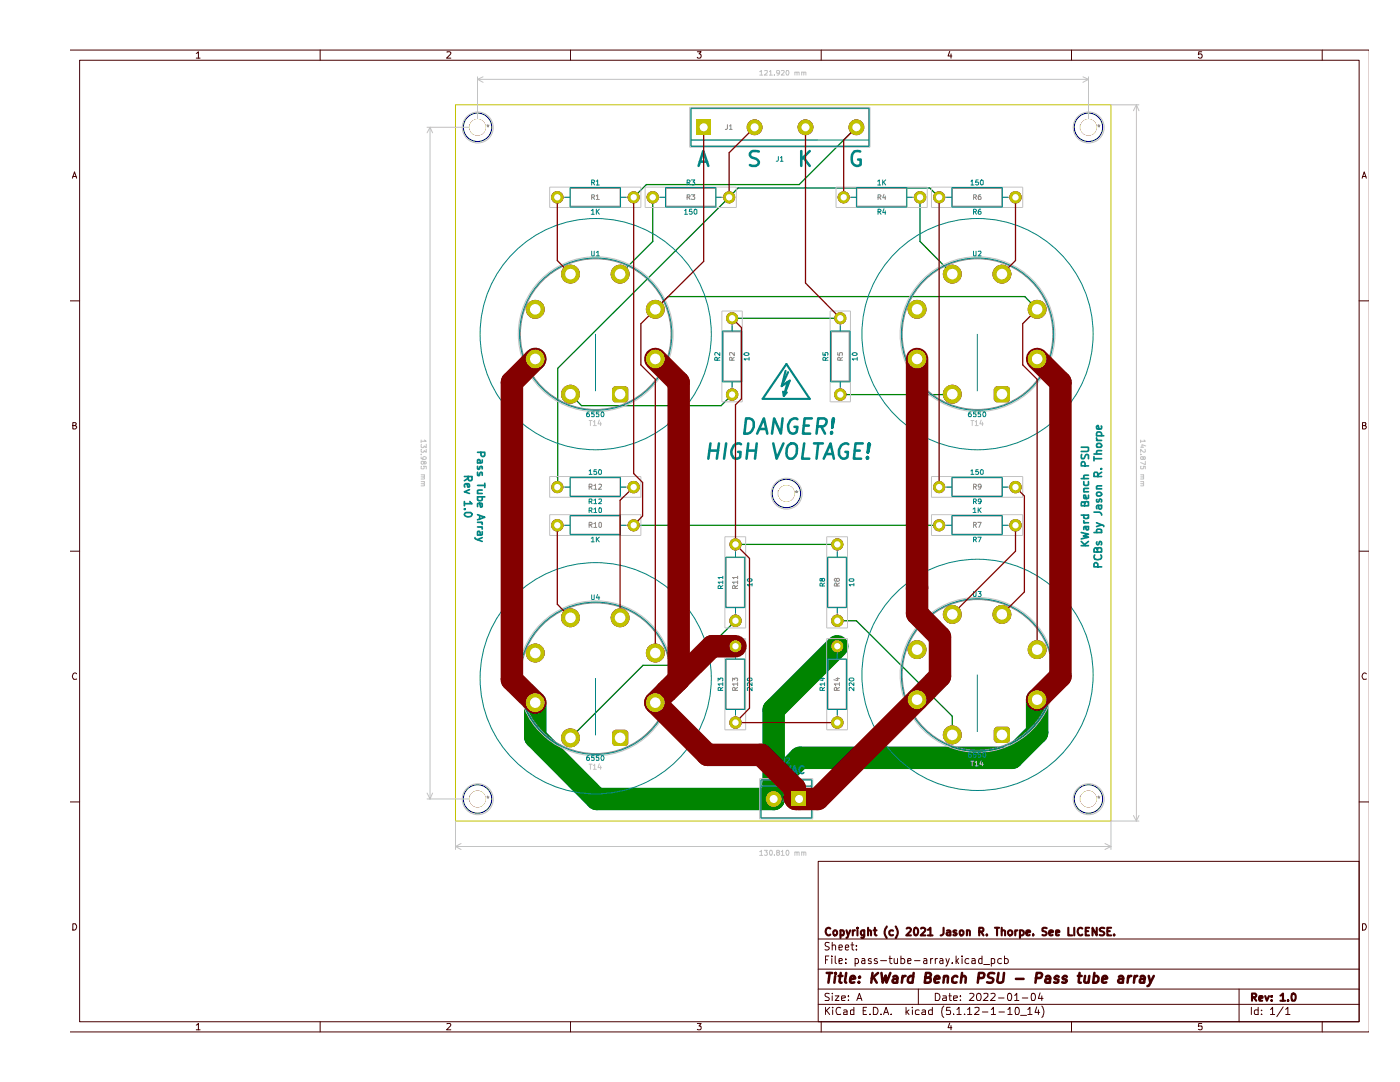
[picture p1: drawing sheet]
<svg xmlns="http://www.w3.org/2000/svg" width="279mm" height="216mm" viewBox="0 0 279 216" stroke-linecap="round" stroke-linejoin="round" font-family="sans-serif">
<g fill="none" stroke="#480000" stroke-width=".2">
<path d="M14.1 10h259M15.9 12h255.3v191.9h-255.3zM39.2 10.7l.4-.4v1.3M39.2 11.6h.7M63.9 10v2M89.2 10.4l.6-.1 .2 .4-.9 .9h.9M113.8 10v2M139.2 10.3h.7l-.4 .5h.3l.1 .2-.1 .5-.5 .1-.1-.2M163.9 10v2M189.5 10.2l-.3 1h.8M189.8 10.8v.8M213.8 10v2"/>
<path d="M239.8 10.3h-.6v.6l.2-.1h.4v.7l-.4 .1-.2-.2M263.9 10v2M14.4 35.6l.5-1.3 .4 1.3M14.5 35.2h.7M271.8 35.6l.5-1.3 .4 1.3M271.9 35.2h.7M14.1 60h1.8M271.2 60h1.9M14.5 84.9h.5l.2-.4-.2-.2h-.5v1.3h.5l.3-.4-.3-.3M271.9 84.9l.6-.1v-.5h-.6v1.3h.5l.3-.4-.4-.3M14.1 110h1.8M271.2 110h1.9"/>
<path d="M15.3 134.5a.58 .58 0 0 0-.8 .1 .58 .58 0 0 0 .1 .8l.1 .2 .6-.1M272.7 134.5a.58 .58 0 0 0-.8 .1 .58 .58 0 0 0 .1 .8l.1 .2 .6-.1M14.1 160h1.8M163.3 171.9h107.9v32h-107.9zM271.2 160h1.9M14.5 184.3h.5a.72 .72 0 0 1 .3 .8 .72 .72 0 0 1-.8 .5zM163.3 197.4h107.9M163.3 193.4h107.9M163.3 187.4h107.9M164.7 191.5h.5M165.4 190.8h-.7v1.5M165.5 198.3h-.8v.5l.6 .3 .2 .3-.2 .2h-.7"/>
<path d="M165.5 188.1h-.8a.61 .61 0 0 0 .1 .7 .61 .61 0 0 0 .6 .2l.1 .3a.6 .6 0 0 1-.9 .2M166 190.8v.1M166 191.3v1M166.1 198.2v.1M166.1 188.7l.2-.1h.4l.1 1M166.1 188v1.6M166.1 198.7v.9M166.7 198.7h.7l-.7 .9h.7M166.7 190.8v1.2l.2 .3M167.4 191.8l.7-.2-.1-.3h-.6v.9h.6M167.4 189.1l.7-.1-.1-.4h-.6v.9h.6M168 199.2l.7-.1-.1-.4h-.6v.2v.7h.6"/>
<path d="M168.7 189.1l.7-.1-.2-.4h-.4l-.1 .8 .2 .2 .4-.1M168.8 192.1v.2M168.8 191.3v.2M169.3 199.6h.1M169.3 198.7v.2M169.8 188.6h.6M170.1 188v1.4l.3 .2M170.7 191.3h.4l.2 .3v.4l-.2 .3-.4-.1M170.7 191.3v1.5M170.9 189.4v.2M170.9 188.6v.2M171 199.6l.5-1.4 .5 1.4"/>
<path d="M171.2 199.2h.6M172 191.3h.5l.1 1M172.6 191.6l-.5 .1-.2 .2 .2 .4 .5-.1M173.9 191.3h-.4l-.2 .2 .2 .3 .4 .1v.3h-.6M175.1 191.3a.35 .35 0 0 0-.4 0 .35 .35 0 0 0-.2 .3l.6 .4-.2 .3-.4-.1M175.7 191.7h1.2M177.4 191.3h.6M177.6 190.8v1.2l.1 .2 .3 .1M178.4 191.3v.7a.37 .37 0 0 0 .4 .3 .37 .37 0 0 0 .3-.2M179.1 191.3v1M179.8 191.3h.5l.3 .3v.4l-.3 .3-.5-.1M179.8 190.8v1.5"/>
<path d="M181.2 191.8l.6-.2-.1-.3h-.5v.9h.6M182.5 191.7h1.1M183.3 197.4v3M184.4 191.3h.5l.1 1M185 191.6l-.5 .1-.2 .2 .2 .4 .5-.1M185.7 191.3v1M186.2 191.3h-.4l-.1 .3M186.7 198.2a.79 .79 0 0 1 .9 .5 .79 .79 0 0 1-.3 .9h-.6zM186.7 191.3v1M187.1 191.3h-.4v.3M187.6 191.3h.5l.1 1M188.2 198.7h.6l.1 .2v.7h-.7v-.4l.7-.1"/>
<path d="M188.2 191.6l-.5 .1-.2 .2 .2 .4 .5-.1M188.8 191.3l.3 1M189.4 198.7h.5M189.5 191.3l-.6 1.4-.1 .1M189.5 198.2v1.3l.1 .1h.3M190 192.1v.2M190.3 199.2l.8-.1-.1-.4h-.6l-.1 .2 .1 .7h.6M190.8 190.8v1.5M190.9 191.7l.4 .6M191.3 191.3l-.5 .6M191.7 199.6h.1M191.7 198.7v.2"/>
<path d="M192 190.8v.1M192 191.3v1M193.4 191.3h-.6l-.2 .3v.4a.52 .52 0 0 0 .8 .2M193.5 198.3h.8l.1 .3-1 1h1M193.9 191.3h.6l.1 1M194.6 191.6l-.7 .2v.4h.7M195 198.3l.4-.1a.88 .88 0 0 1 .2 1.4h-.5l-.1-.2-.1-.7zM196 191.3h-.4l-.3 .3 .1 .6h.6M196 190.8v1.5M196.3 198.3h.9v.5l-1 .8h1M196.3 192.4h1.2M197.8 198.3l.5-.1a.36 .36 0 0 1 .2 .6l-.8 .8h.9"/>
<path d="M197.8 191.3h.5l.2 .1v.7l-.2 .2-.5-.1M197.8 191.3v1.5M199.3 199.1h1.1M199.9 191.3h-.6l-.2 .3v.4a.52 .52 0 0 0 .8 .2M200.5 191.3h.6l.1 .3v.4a.52 .52 0 0 1-.7 .2M200.5 190.8v1.5M201.2 198.3l.4-.1a1.04 1.04 0 0 1 .1 1.4h-.4l-.2-.2v-.7zM202.5 198.6l.4-.4v1.4M202.5 199.6h.8M204 199.1h1.1M205.9 198.3l.4-.1a.96 .96 0 0 1 .1 1.4h-.5zM207.6 198.1l-.4 1.1h1"/>
<path d="M207.9 198.7v.9M247.3 197.4v6.5M271.9 184.3h.5a.72 .72 0 0 1 .2 .8 .72 .72 0 0 1-.7 .5zM14.1 205.9h259M39.2 204.6l.4-.4v1.3M39.2 205.5h.7M63.9 203.9v2M89.2 204.3l.6-.1 .2 .4-.9 .9h.9M113.8 203.9v2M139.2 204.2h.7l-.4 .5h.3v.7h-.6M163.3 200.4h107.9M163.9 203.9v2"/>
<path d="M164.7 201v1.4M164.9 201.6l.7 .8M165.6 201l-.9 .8M166.2 201v.1M166.2 201.5v.9M167.8 201.1a.67 .67 0 0 0-.9 .1 .67 .67 0 0 0 0 .9l.2 .3h.7M168.4 201.6l.5-.1 .2 .2v.7h-.7v-.4l.7-.2M170.4 201v1.4h-.6l-.1-.8h.7M172.3 201.7h.5M172.9 201h-.6v1.4h.6M173.6 202.4h.1M174.3 201a.79 .79 0 0 1 .9 .5 .79 .79 0 0 1-.3 .9h-.6z"/>
<path d="M175.8 202.4h.1M176.3 202.4l.5-1.4 .5 1.4M176.5 202h.7M177.9 202.4h.1M180.8 201v1.4M181 201.9l.4 .5M181.4 201.5l-.6 .5M182.1 201v.1M182.1 201.5v.9M183.4 201.6l-.4-.1-.3 .3v.4l.2 .2h.5M184 201.6l.5-.1 .2 .2v.7h-.7v-.4l.7-.2M186.1 201v1.4h-.6l-.2-.2 .1-.6h.7"/>
<path d="M188.4 200.7a1.74 1.74 0 0 0 0 2.3M189.5 204.1l-.3 1h.8M189.6 201h-.7v.7l.6-.1 .2 .2-.1 .6h-.7M189.8 204.6v.9M190.3 202.4h.1M191 201.4l.4-.4v1.4M191 202.4h.8M192.5 202.4h.1M193.1 201.4l.4-.4v1.4M193.1 202.4h.8M194.5 201.1h.9v.5l-.9 .8h.9M196.1 201.9h1.1"/>
<path d="M197.8 201.4l.5-.4v1.4M197.8 202.4h.9M199.4 201.9h1.1M201.1 201.4l.5-.4v1.4M201.1 202.4h.9M202.7 201.1l.2-.1a.79 .79 0 0 1 .6 .6 .79 .79 0 0 1-.3 .8h-.5zM203.7 202.6h1.2M205.1 201.4l.4-.4v1.4M205.1 202.4h.9M206.9 200.9l-.3 1.1h.9M207.2 201.5v.9M207.9 200.7a1.74 1.74 0 0 1 0 2.3"/>
<path d="M213.8 203.9v2M239.8 204.2h-.6v.6l.6-.1v.7h-.6M249.7 201v1.4M251.1 201v1.4h-.6l-.2-.2 .1-.6h.7M251.8 202.4h.1M251.8 201.6v.1M253.5 201.4l.5-.4v1.4M253.5 202.4h.9M256.1 200.9l-1.3 2M256.6 201.4l.4-.4v1.4M256.6 202.4h.8M263.9 203.9v2"/>
</g>
<g fill="none" stroke="#480000" stroke-width=".42">
<path d="M165.7 185.3l-.1-.1a.73 .73 0 0 0-.8 .5 .73 .73 0 0 0 .3 .9h.4l.2-.1M166.3 185.9l.3-.3h.2l.3 .3v.4l-.3 .3-.4-.1zM167.7 185.7l.5-.1 .2 .3-.1 .7h-.6M167.7 185.6v1.6M168.9 185.6l.4 1M169.7 185.6l-.5 1.4-.3 .2M170.2 185.6v1M170.6 185.6l-.4 .3M171.1 185.1v.2M171.1 185.6v1M172.5 185.6l-.1 1.5h-.5M172.5 185.7l-.4-.1-.3 .3v.4l.3 .3h.4"/>
<path d="M173.2 185.8l.2-.2 .4 .2v.8M173.2 185.1v1.5M174.3 185.6h.6M174.6 185.1v1.3l.2 .2h.1M177 184.9a1.84 1.84 0 0 0 0 2.3M178.2 185.7a.52 .52 0 0 0-.7 .2v.4l.1 .3h.6M178.7 184.9a1.74 1.74 0 0 1 0 2.3M180.9 185.3l.2-.2h.4l.3 .4-.9 1.1h.9M182.5 185.3l.2-.2a.82 .82 0 0 1 .6 .8 .82 .82 0 0 1-.6 .7l-.2-.1-.1-.4zM183.8 185.3v-.1a.6 .6 0 0 1 .9 .2l-.1 .4-.9 .8h1M185.2 185.5l.5-.4v1.5M185.2 186.6h.9"/>
<path d="M188.3 185.1v1.1l-.2 .4h-.4M189 185.7l.4-.1 .3 .2v.8M189.7 186l-.8 .2 .1 .4h.2h.5M190.9 185.7l-.4-.1-.2 .2v.3l.6 .2v.3h-.6M191.6 185.7l.4-.1 .3 .3v.4l-.3 .3h-.4zM193 185.8l.1-.2 .5 .2v.8M193 185.6v1M195.4 185.9l.8-.1v-.6l-.8-.1v1.5M195.8 185.9l.5 .7M196.9 186.5v.1M198.6 185.1h.8M199 185.1v1.5"/>
<path d="M199.9 185.8l.3-.2 .4 .2v.8M199.9 185.1v1.5M201.2 185.9a.47 .47 0 0 1 .4-.3 .47 .47 0 0 1 .4 .3v.4l-.3 .3-.4-.1zM202.6 185.6v1M203 185.6l-.4 .3M203.6 185.7a.52 .52 0 0 1 .7 .2v.4l-.2 .3h-.5M203.6 185.6v1.6M204.8 186.1l.8-.1-.1-.3-.4-.1-.3 .2 .1 .8h.6M206.2 186.5v.1M208.9 185.2a.64 .64 0 0 0-.9 .1v.4l.7 .3 .2 .2-.4 .4h-.5M209.4 186.1l.8-.1-.1-.3-.5-.1-.2 .2 .1 .8h.6M210.7 186.1l.7-.1-.1-.4-.6 .1v.9h.6"/>
<path d="M213.2 185.1v1.5h.8M214.4 185.1v1.5M216 185.3l-.3-.2a.77 .77 0 0 0-.6 .8 .77 .77 0 0 0 .6 .7l.3-.1M216.7 185.8h.5M217.4 185.1h-.7v1.5h.7M218.9 185.1v1.5l-.9-1.5v1.5M220.4 185.2a.67 .67 0 0 0-.9 .2l.1 .4 .7 .3v.4a.64 .64 0 0 1-.8 .1M221 185.8h.5M221.8 185.1h-.8v1.5h.8M222.3 186.5v.1M249.9 199h.6l.2-.2-.1-.5-.7-.1v1.5M250.2 199l.5 .7"/>
<path d="M251.3 199.3l.7-.2-.1-.3h-.5l-.1 .1 .1 .8h.5M252.5 198.8l.3 .9 .5-.9M253.8 199.6v.1M253.8 198.8v.1M255.5 198.7l.5-.5v1.5M255.5 199.7h1M257.1 199.6v.1M257.8 198.3l.4-.1a.96 .96 0 0 1 .1 1.5l-.5-.1z"/>
</g>
<g fill="none" stroke="#480000" stroke-width=".51">
<path d="M165 194.1h1.1M165.6 194.1l-.3 2M166.7 194.7l-.2 1.4M166.8 194.1v.2M167.4 194.7h.7M167.8 194.1l-.3 1.7 .1 .2 .4 .1M168.9 194.1l-.3 1.7 .3 .3M169.6 195.4l1.1-.2-.3-.5-.6 .2-.2 .9 .3 .3 .6-.1M171.4 195.9v.2M171.6 194.9l.1 .1h-.3l.2-.1-.1 .2M174.1 194.1l-.2 2M174.3 195l.7 1.1"/>
<path d="M175.2 194.1l-1.2 1.1M175.9 194.1l.3 2 .6-1.5 .1 1.5 .8-2M178.3 194.9l.2-.2h.4l.1 .2v1.2M179.1 195.2l-.7 .1-.3 .4 .1 .3 .2 .1 .6-.1M180.1 194.7l-.1 1.4M180.7 194.7h-.2l-.4 .5M182.3 194.9a.6 .6 0 0 0-1.1 .3v.7a.64 .64 0 0 0 .9 .1M182.3 194.1l-.2 2M184.6 195.1l1-.1 .1-.4a.34 .34 0 0 0-.2-.5h-.7l-.3 2h.8l.3-.2 .1-.7-.4-.1M186.5 195.4l1-.2-.2-.5-.6 .2-.2 .9 .2 .3 .6-.1M188.4 195l.3-.3h.3l.2 .2-.1 1.2M188.4 194.7l-.1 1.4"/>
<path d="M191.1 194.9l-.2-.2h-.3l-.6 .5v.7l.4 .2 .5-.1M191.9 195l.3-.3 .5 .2v1.2M192 194.1l-.3 2M195.2 195.2l1-.1 .3-.6-.1-.2-.3-.2h-.7l-.3 2M198.4 194.2a.86 .86 0 0 0-1.2 .4l.1 .4 .9 .3 .1 .2-.2 .4a1.02 1.02 0 0 1-1.1 .1M199.3 194.1l-.3 1.6 .2 .3a.72 .72 0 0 0 1-.3l.2-1.6M202.7 195.3h1.6M206.7 195.2l1-.1 .3-.6-.1-.2-.2-.2h-.8l-.3 2M208.8 194.9l.2-.2h.4l.1 .2v1.2M209.6 195.2l-.9 .2-.1 .3 .1 .3 .1 .1 .7-.1M211.3 194.9l-.5-.2-.3 .4v.2l.7 .2-.1 .5h-.7M212.9 194.9l-.2-.2h-.3l-.3 .4v.2l.7 .2 .1 .2-.2 .3h-.7"/>
<path d="M215.1 194.7h.8M215.4 194.1l-.1 1.9 .4 .1M216.5 194.7l-.1 1.1a.49 .49 0 0 0 .8 .1M217.4 194.7l-.2 1.4M218.3 194.9l.2-.2h.4l.4 .5-.1 .5a.72 .72 0 0 1-1 .3M218.4 194.1l-.2 2M219.9 195.4l1.1-.2-.3-.5-.6 .2-.2 .9 .3 .3 .6-.1M223.3 194.9l.3-.2h.3l.2 .2v1.2M224.2 195.2l-.7 .1-.3 .4v.3l.2 .1 .7-.1M225.2 194.7l-.2 1.4M225.8 194.7h-.3l-.4 .5M226.5 194.7l-.2 1.4"/>
<path d="M227 194.7l-.6 .5M227.6 194.9l.2-.2h.4l.2 .2-.1 1.2M228.5 195.2l-.9 .2-.1 .3v.3l.1 .1 .7-.1M229.2 194.7l.4 1.4M230.3 194.7l-1 1.9-.3 .2"/>
</g>
<g fill="#848400">
<path d="M112.5 145.9a1.87 1.87 0 0 1 2.1-.4 1.87 1.87 0 0 1 1.1 1.7h-3.7v-.5z"/>
<path d="M112 147.2h3.7a1.87 1.87 0 0 1-1.9 1.9 1.87 1.87 0 0 1-1.8-1.9z"/>
<path d="M105.5 138.9a1.87 1.87 0 0 1 2-.4 1.87 1.87 0 0 1 1.2 1.7h-3.8l.1-.5z"/>
<path d="M104.9 140.2h3.8a1.87 1.87 0 0 1-1.9 1.9 1.87 1.87 0 0 1-1.9-1.9z"/>
<path d="M105.5 129a1.87 1.87 0 0 1 2-.4 1.87 1.87 0 0 1 1.2 1.7h-3.8l.1-.5z"/>
<path d="M104.9 130.3h3.8a1.87 1.87 0 0 1-1.9 1.9 1.87 1.87 0 0 1-1.9-1.9z"/>
<path d="M188.7 145.3a1.87 1.87 0 0 1 2.1-.4 1.87 1.87 0 0 1 1.1 1.7h-3.7v-.5z"/>
<path d="M188.2 146.6h3.7a1.87 1.87 0 0 1-1.9 1.9 1.87 1.87 0 0 1-1.8-1.9z"/>
<path d="M205.7 138.3a1.87 1.87 0 0 1 2-.4 1.87 1.87 0 0 1 1.2 1.7h-3.8l.1-.5z"/>
<path d="M205.1 139.6h3.8a1.87 1.87 0 0 1-1.9 1.9 1.87 1.87 0 0 1-1.9-1.9z"/>
<path d="M198.5 145.3l.4-.3h2.2l.5 .5-.1 2.4-.4 .4-2.3-.1-.5-.5v-2.1z"/>
<path d="M181.7 138.3a1.87 1.87 0 0 1 2-.4 1.87 1.87 0 0 1 1.2 1.7h-3.8l.1-.5z"/>
<path d="M181.1 139.6h3.8a1.87 1.87 0 0 1-1.9 1.9 1.87 1.87 0 0 1-1.9-1.9z"/>
<path d="M181.7 128.3a1.87 1.87 0 0 1 2-.4 1.87 1.87 0 0 1 1.2 1.7h-3.8l.1-.5z"/>
<path d="M181.1 129.6h3.8a1.87 1.87 0 0 1-1.9 1.9 1.87 1.87 0 0 1-1.9-1.9z"/>
<path d="M188.7 121.3a1.87 1.87 0 0 1 2.1-.4 1.87 1.87 0 0 1 1.1 1.7h-3.7v-.5z"/>
<path d="M188.2 122.6h3.7a1.87 1.87 0 0 1-1.9 1.9 1.87 1.87 0 0 1-1.8-1.9z"/>
<path d="M198.6 121.3a1.87 1.87 0 0 1 2.1-.4 1.87 1.87 0 0 1 1.1 1.7h-3.7v-.5z"/>
<path d="M198.1 122.6h3.7a1.87 1.87 0 0 1-1.8 1.9 1.87 1.87 0 0 1-1.9-1.9z"/>
<path d="M205.7 128.3a1.87 1.87 0 0 1 2-.4 1.87 1.87 0 0 1 1.2 1.7h-3.8l.1-.5z"/>
<path d="M205.1 129.6h3.8a1.87 1.87 0 0 1-1.9 1.9 1.87 1.87 0 0 1-1.9-1.9z"/>
<path d="M112.5 121.9a1.87 1.87 0 0 1 2.1-.4 1.87 1.87 0 0 1 1.1 1.8h-3.7v-.5z"/>
<path d="M112 123.3h3.7a1.87 1.87 0 0 1-1.9 1.8 1.87 1.87 0 0 1-1.8-1.8z"/>
<path d="M122.4 121.9a1.87 1.87 0 0 1 2.1-.4 1.87 1.87 0 0 1 1.1 1.8h-3.7v-.5z"/>
<path d="M121.9 123.3h3.7a1.87 1.87 0 0 1-1.8 1.8 1.87 1.87 0 0 1-1.9-1.8z"/>
<path d="M129.5 129a1.87 1.87 0 0 1 2-.4 1.87 1.87 0 0 1 1.2 1.7h-3.8l.1-.5z"/>
<path d="M128.9 130.3h3.8a1.87 1.87 0 0 1-1.9 1.9 1.87 1.87 0 0 1-1.9-1.9z"/>
<path d="M129.5 138.9a1.87 1.87 0 0 1 2-.4 1.87 1.87 0 0 1 1.2 1.7h-3.8l.1-.5z"/>
<path d="M128.9 140.2h3.8a1.87 1.87 0 0 1-1.9 1.9 1.87 1.87 0 0 1-1.9-1.9z"/>
<path d="M122.6 145.7l2.2-.1 .5 .4 .1 2.4-.2 .3-.3 .1h-2.2l-.4-.2-.2-.3v-2.1z"/>
<path d="M158 157.9h2.9v3h-2.9z"/>
<path d="M145.8 128.2l.6-.4 .4-.1v2.4a1.2 1.2 0 0 1-1.1-.6 1.2 1.2 0 0 1 .1-1.3z"/>
<path d="M146.8 127.7a1.2 1.2 0 0 1 1.2 1.2 1.2 1.2 0 0 1-1.2 1.2z"/>
<path d="M166.1 128.2l.6-.4 .4-.1v2.4a1.2 1.2 0 0 1-1.1-.6 1.2 1.2 0 0 1 .1-1.3z"/>
<path d="M167.1 127.7a1.2 1.2 0 0 1 1.2 1.2 1.2 1.2 0 0 1-1.2 1.2z"/>
<path d="M105.5 60.4a1.87 1.87 0 0 1 2-.4 1.87 1.87 0 0 1 1.2 1.7h-3.8l.1-.5z"/>
<path d="M104.9 61.7h3.8a1.87 1.87 0 0 1-1.9 1.9 1.87 1.87 0 0 1-1.9-1.9z"/>
<path d="M112.5 53.4a1.87 1.87 0 0 1 2.1-.4 1.87 1.87 0 0 1 1.1 1.7h-3.7v-.5z"/>
<path d="M112 54.7h3.7a1.87 1.87 0 0 1-1.9 1.9 1.87 1.87 0 0 1-1.8-1.9z"/>
<path d="M122.4 53.4a1.87 1.87 0 0 1 2.1-.4 1.87 1.87 0 0 1 1.1 1.7h-3.7v-.5z"/>
<path d="M121.9 54.7h3.7a1.87 1.87 0 0 1-1.8 1.9 1.87 1.87 0 0 1-1.9-1.9z"/>
<path d="M125.5 38.7a1.2 1.2 0 0 1 1.3-.5 1.2 1.2 0 0 1 .9 1.2h-2.4z"/>
<path d="M125.3 39.4h2.4a1.2 1.2 0 0 1-1.2 1.2 1.2 1.2 0 0 1-1.2-1.2z"/>
<path d="M198.6 53.4a1.87 1.87 0 0 1 2.1-.4 1.87 1.87 0 0 1 1.1 1.7h-3.7v-.5z"/>
<path d="M198.1 54.7h3.7a1.87 1.87 0 0 1-1.8 1.9 1.87 1.87 0 0 1-1.9-1.9z"/>
<path d="M205.7 60.4a1.87 1.87 0 0 1 2-.4 1.87 1.87 0 0 1 1.2 1.7h-3.8l.1-.5z"/>
<path d="M205.1 61.7h3.8a1.87 1.87 0 0 1-1.9 1.9 1.87 1.87 0 0 1-1.9-1.9z"/>
<path d="M188.7 77.3a1.87 1.87 0 0 1 2.1-.4 1.87 1.87 0 0 1 1.1 1.8h-3.7v-.5z"/>
<path d="M188.2 78.7h3.7a1.87 1.87 0 0 1-1.9 1.8 1.87 1.87 0 0 1-1.8-1.8z"/>
<path d="M181.7 70.3a1.87 1.87 0 0 1 2-.4 1.87 1.87 0 0 1 1.2 1.7h-3.8l.1-.5z"/>
<path d="M181.1 71.6h3.8a1.87 1.87 0 0 1-1.9 1.9 1.87 1.87 0 0 1-1.9-1.9z"/>
<path d="M205.7 70.3a1.87 1.87 0 0 1 2-.4 1.87 1.87 0 0 1 1.2 1.7h-3.8l.1-.5z"/>
<path d="M205.1 71.6h3.8a1.87 1.87 0 0 1-1.9 1.9 1.87 1.87 0 0 1-1.9-1.9z"/>
<path d="M198.4 77.5l.6-.5h2l.3 .2 .3 .4v2.2l-.2 .3-.3 .2-2.4-.1-.4-.4z"/>
<path d="M186.2 97.2h2.4a1.2 1.2 0 0 1-1.2 1.2 1.2 1.2 0 0 1-1.2-1.2z"/>
<path d="M186.5 96.5a1.2 1.2 0 0 1 1.3-.4 1.2 1.2 0 0 1 .8 1.1h-2.4z"/>
<path d="M112.5 77.3a1.87 1.87 0 0 1 2.1-.4 1.87 1.87 0 0 1 1.1 1.8h-3.7v-.5z"/>
<path d="M112 78.7h3.7a1.87 1.87 0 0 1-1.9 1.8 1.87 1.87 0 0 1-1.8-1.8z"/>
<path d="M105.5 70.3a1.87 1.87 0 0 1 2-.4 1.87 1.87 0 0 1 1.2 1.7h-3.8l.1-.5z"/>
<path d="M104.9 71.6h3.8a1.87 1.87 0 0 1-1.9 1.9 1.87 1.87 0 0 1-1.9-1.9z"/>
<path d="M129.5 70.3a1.87 1.87 0 0 1 2-.4 1.87 1.87 0 0 1 1.2 1.7h-3.8l.1-.5z"/>
<path d="M128.9 71.6h3.8a1.87 1.87 0 0 1-1.9 1.9 1.87 1.87 0 0 1-1.9-1.9z"/>
<path d="M122.6 77.1l2.2-.1 .5 .4 .1 2.4-.2 .3-.3 .2h-2.2l-.4-.3-.2-.2v-2.2z"/>
<path d="M110 97.2h2.4a1.2 1.2 0 0 1-1.2 1.2 1.2 1.2 0 0 1-1.2-1.2z"/>
<path d="M110.3 96.5a1.2 1.2 0 0 1 1.3-.4 1.2 1.2 0 0 1 .8 1.1h-2.4z"/>
<path d="M129.5 60.4a1.87 1.87 0 0 1 2-.4 1.87 1.87 0 0 1 1.2 1.7h-3.8l.1-.5z"/>
<path d="M128.9 61.7h3.8a1.87 1.87 0 0 1-1.9 1.9 1.87 1.87 0 0 1-1.9-1.9z"/>
<path d="M138.9 23.9h3v3h-3z"/>
<path d="M145.1 62.8l.6-.4 .4-.1v2.4a1.2 1.2 0 0 1-1.1-.7 1.2 1.2 0 0 1 .1-1.2z"/>
<path d="M146.1 62.3a1.2 1.2 0 0 1 1.2 1.2 1.2 1.2 0 0 1-1.2 1.2z"/>
<path d="M144.5 38.7a1.2 1.2 0 0 1 1.4-.5 1.2 1.2 0 0 1 .8 1.2h-2.4z"/>
<path d="M144.3 39.4h2.4a1.2 1.2 0 0 1-1.2 1.2 1.2 1.2 0 0 1-1.2-1.2z"/>
<path d="M181.7 60.4a1.87 1.87 0 0 1 2-.4 1.87 1.87 0 0 1 1.2 1.7h-3.8l.1-.5z"/>
<path d="M181.1 61.7h3.8a1.87 1.87 0 0 1-1.9 1.9 1.87 1.87 0 0 1-1.9-1.9z"/>
<path d="M188.7 53.4a1.87 1.87 0 0 1 2.1-.4 1.87 1.87 0 0 1 1.1 1.7h-3.7v-.5z"/>
<path d="M188.2 54.7h3.7a1.87 1.87 0 0 1-1.9 1.9 1.87 1.87 0 0 1-1.8-1.9z"/>
<path d="M167.2 39.4h2.4a1.2 1.2 0 0 1-1.2 1.2 1.2 1.2 0 0 1-1.2-1.2z"/>
<path d="M167.4 38.7a1.2 1.2 0 0 1 1.3-.5 1.2 1.2 0 0 1 .9 1.2h-2.4z"/>
<path d="M166.7 62.8l.6-.4 .4-.1v2.4a1.2 1.2 0 0 1-1.1-.7 1.2 1.2 0 0 1 .1-1.2z"/>
<path d="M167.7 62.3a1.2 1.2 0 0 1 1.2 1.2 1.2 1.2 0 0 1-1.2 1.2z"/>
<path d="M186.2 39.4h2.4a1.2 1.2 0 0 1-1.2 1.2 1.2 1.2 0 0 1-1.2-1.2z"/>
<path d="M186.5 38.7a1.2 1.2 0 0 1 1.3-.5 1.2 1.2 0 0 1 .8 1.2h-2.4z"/>
<path d="M186.2 104.8h2.4a1.2 1.2 0 0 1-1.2 1.2 1.2 1.2 0 0 1-1.2-1.2z"/>
<path d="M186.5 104.1a1.2 1.2 0 0 1 1.3-.4 1.2 1.2 0 0 1 .8 1.1h-2.4z"/>
<path d="M166.1 107.9l.6-.4 .4-.1v2.4a1.2 1.2 0 0 1-1.1-.6 1.2 1.2 0 0 1 .1-1.3z"/>
<path d="M167.1 107.4a1.2 1.2 0 0 1 1.2 1.2 1.2 1.2 0 0 1-1.2 1.2z"/>
<path d="M145.8 107.9l.6-.4 .4-.1v2.4a1.2 1.2 0 0 1-1.1-.6 1.2 1.2 0 0 1 .1-1.3z"/>
<path d="M146.8 107.4a1.2 1.2 0 0 1 1.2 1.2 1.2 1.2 0 0 1-1.2 1.2z"/>
<path d="M125.5 104.1a1.2 1.2 0 0 1 1.3-.4 1.2 1.2 0 0 1 .9 1.1h-2.4z"/>
<path d="M125.3 104.8h2.4a1.2 1.2 0 0 1-1.2 1.2 1.2 1.2 0 0 1-1.2-1.2z"/>
<circle cx="95.3" cy="159.4" r="1.65"/>
<circle cx="217.2" cy="159.4" r="1.65"/>
<circle cx="146.8" cy="123.9" r="1.23"/>
<circle cx="154.4" cy="159.4" r="1.57"/>
<circle cx="167.1" cy="123.9" r="1.23"/>
<circle cx="146.8" cy="144.2" r="1.23"/>
<circle cx="167.1" cy="144.2" r="1.23"/>
<circle cx="95.3" cy="25.4" r="1.65"/>
<circle cx="111.2" cy="39.4" r="1.23"/>
<circle cx="217.2" cy="25.4" r="1.65"/>
<circle cx="170.9" cy="25.4" r="1.57"/>
<circle cx="202.7" cy="39.4" r="1.23"/>
<circle cx="202.7" cy="97.2" r="1.23"/>
<circle cx="111.2" cy="104.8" r="1.23"/>
<circle cx="126.5" cy="97.2" r="1.23"/>
<circle cx="150.6" cy="25.4" r="1.57"/>
<circle cx="160.8" cy="25.4" r="1.57"/>
<circle cx="130.3" cy="39.4" r="1.23"/>
<circle cx="183.6" cy="39.4" r="1.23"/>
<circle cx="167.7" cy="78.7" r="1.23"/>
<circle cx="202.7" cy="104.8" r="1.23"/>
<circle cx="156.9" cy="98.5" r="1.65"/>
<circle cx="146.1" cy="78.7" r="1.23"/>
</g>
<g fill="none" stroke="#008400" stroke-width=".25">
<path d="M130.3 39.4v8.8l-6.5 6.5M170.9 25.4l-11.4 11.4h-30.5l-2.5 2.6M183.6 39.4v8.8l6.4 6.5M187.4 39.4l-1.8-1.9h-38.3l-36 36-.1 23.7M113.8 78.7l2.2 2.2h27.9l2.2-2.2M130.8 61.7l2.5-2.5h71.2l2.5 2.5M146.1 63.5h21.6M190 78.7h-22.3M111.3 95.1l-.1 .1M126.5 104.8h60.9M146.8 108.6h20.3M146.8 123.9l-9 8.9h-9.5l-14.5 14.4"/>
<path d="M167.1 123.9h3.8l19.1 19v3.7"/>
</g>
<path d="M106.8 71.6l-.2 .3M167.1 128.9l-12.7 12.7v17.8h-35.3l-12.3-12.3v-6.9M207 139.6v6.6l-5 5h-42.3l-5.3 5.3" fill="none" stroke="#008400" stroke-width="4.5"/>
<path d="M90.9 20.9h130.8v142.9h-130.8z" fill="none" stroke="#c2c200" stroke-width=".2"/>
<g fill="none" stroke="#000084" stroke-width=".2">
<circle cx="95.3" cy="25.4" r="2.84"/>
<circle cx="217.2" cy="25.4" r="2.84"/>
<circle cx="156.9" cy="98.5" r="2.84"/>
<circle cx="95.3" cy="159.4" r="2.84"/>
<circle cx="217.2" cy="159.4" r="2.84"/>
</g>
<g fill="none" stroke="#c2c2c2" stroke-width=".2">
<path d="M95.3 15.3v10.1h-10.1M95.3 15.8h121.9M95.3 15.8l1.1 .6M96.4 15.3l-1.1 .5M151.6 14.3l.3-.2v.9M151.6 15h.6M152.6 14.1h.4l.1 .4-.6 .5h.6M153.6 14.3l.2-.2v.9M153.6 15h.5M154.6 14.9v.1M155.6 14.5l-.3 .1h-.3v-.5h.4a.62 .62 0 0 1-.1 .9h-.2M155.9 14.1h.5l.1 .1-.6 .8h.6"/>
<path d="M157 14.1a.47 .47 0 0 1 .5 .4 .47 .47 0 0 1-.5 .5l-.1-.4zM158.6 14.5l.5-.1v.6M158.6 14.4v.6M159.1 14.5l.4-.1v.6M160 14.5h.4v.5M160 14.4v.6M160.4 14.5h.4v.5M216.1 15.3l1.1 .5M217.2 15.3v10.1M217.2 15.8l-1.1 .6M85.8 25.4v134M85.8 25.4l-.6 1.1"/>
<path d="M85.8 25.4l.5 1.1M109.7 37.3h18.2v4.1h-18.2zM128.7 37.3h18.3v4.1h-18.3zM137.6 21.4h36v8h-36zM166.8 37.3h18.3v4.1h-18.3zM185.9 37.3h18.2v4.1h-18.2zM221.7 20.9h5.6M226.8 20.9v142.9M226.8 20.9l-.6 1.2M226.8 20.9l.5 1.2M144.1 62.1h4v18.1h-4zM165.7 62.1h4v18.1h-4z"/>
<path d="M84 90.7h.1M84 91.2l.1 .3a.65 .65 0 0 0 .9 .1l.1-.3-.5-.2-.2 .2v.2l.2 .2M84 87.8v.5M84 94.7h.7M84 96.1h.7M84.1 88.6l-.1 .6 .2 .1 .4-.1v-.2l.5 .3v-.7M84.1 89.7l-.1 .5 .2 .1 .4-.1v-.3l.5 .4v-.6M84.1 93v.6h.5v-.6h.5v.6M84.6 95.2l.1 .1-.1 .3h-.6M84.6 96.5l.1 .2-.1 .2h-.6M84.6 92.3l.2-.3 .2 .1 .1 .4-.3 .1-.2-.1v-.4h-.6v.4l.4 .1 .2-.1M84.6 94.7v.5h-.6"/>
<path d="M84.6 96.1v.4h-.6M84.7 87.8l.4 .3h-1.1M109.7 95.1h18.2v4.1h-18.2zM117.6 83.9h.6M117.8 83.9v1M118.4 84.2l.3-.3v1M118.4 84.9h.6M119.6 83.8l-.2 .8h.6M119.9 84.2v.7M185.9 95.1h18.2v4.1h-18.2zM193.8 83.9h.6M194 83.9v1"/>
<path d="M194.6 84.2l.3-.3v1M194.6 84.9h.6M195.8 83.8l-.2 .8h.6M196.1 84.2v.7M227.6 90.7h.1M227.6 94.7h.6M227.6 96.1h.6M227.6 87.8v.5M227.6 89.2h.6M227.7 93v.6h.4v-.6h.5v.6M228.1 91.3l.3-.2 .2 .1v.4h-.4l-.1-.4-.1-.1-.4 .1v.4l.4 .1 .1-.2M228.1 94.7l.1 .5h-.6"/>
<path d="M228.1 95.2l.1 .4h-.6M228.1 96.1l.1 .4h-.6M228.1 96.5l.1 .4h-.6M228.3 87.8l.3 .3h-1M228.5 89.7l.1 .5-.2 .1-.8-.6v.6M228.6 92v.7l-1-.4M228.7 89l-.8-.3v.6M109.7 102.7h18.2v4.1h-18.2zM144.7 107.1h4.1v18.2h-4.1zM165 107.1h4.1v18.2h-4.1zM185.9 102.7h18.2v4.1h-18.2zM144.7 127.4h4.1v18.2h-4.1z"/>
<path d="M165 127.4h4.1v18.2h-4.1zM85.2 159.4h10.1M85.2 158.2l.6 1.2M86.3 158.2l-.5 1.2M117.6 152.5h.6M117.8 152.5v1M118.4 152.7l.3-.2v1M118.4 153.5h.6M119.6 152.4l-.2 .8h.6M119.9 152.8v.7M151.6 155.4h10.6v8h-10.6zM193.8 151.9h.6"/>
<path d="M194 151.9v.9M194.6 152.1l.3-.2v.9M194.6 152.8h.6M195.8 151.8l-.2 .7h.6M196.1 152.1v.7M90.9 168.9h130.8M90.9 163.8v5.7M90.9 168.9l1.1 .6M92 168.3l-1.1 .6M151.6 169.9h.2l.1-.2v1M151.6 170.7h.6M152.5 169.7h.6l-.2 .3 .2 .2v.4h-.6"/>
<path d="M153.6 169.8l.1-.1a.52 .52 0 0 1 .5 .4 .52 .52 0 0 1-.4 .6l-.2-.1v-.3zM154.6 170.6v.1M155.2 170.1l-.2-.1 .1-.3h.3l.2 .1-.1 .2-.5 .2v.4a.32 .32 0 0 0 .5 0 .32 .32 0 0 0-.2-.5M155.9 169.9l.3-.2v1M155.9 170.7h.6M156.9 169.8l.1-.1a.52 .52 0 0 1 .5 .4 .52 .52 0 0 1-.4 .6l-.2-.1v-.3zM158.6 170.1l.5-.1v.7M158.6 170v.7M159.1 170.2v-.2h.4v.7M160 170.1l.3-.1 .1 .7M160 170v.7M160.4 170.2v-.2h.4v.7"/>
<path d="M220.5 168.3l1.2 .6M221.7 168.9l-1.2 .6M226.2 162.7l.6 1.1M227.3 163.8h-5.6v5.7M227.3 162.7l-.5 1.1"/>
<circle cx="95.3" cy="25.4" r="3.1"/>
<circle cx="217.3" cy="25.4" r="3.1"/>
<circle cx="118.9" cy="66.7" r="15.5"/>
<circle cx="195.1" cy="66.7" r="15.5"/>
<circle cx="157" cy="98.5" r="3.1"/>
<circle cx="118.9" cy="135.3" r="15.5"/>
<circle cx="195.1" cy="134.7" r="15.5"/>
<circle cx="95.3" cy="159.5" r="3.1"/>
<circle cx="217.3" cy="159.5" r="3.1"/>
</g>
<g fill="none" stroke="#848484" stroke-width=".2">
<path d="M93.7 25.4h.4l.2-.3-.1-.2h-.5v.9M94 25.4l.3 .4M94.7 25.3h.4M95.1 24.9h-.4v.9h.4M95.6 25.3h.3M96.1 24.9h-.5v.9M96.4 25h.4M96.5 25.3l.1-.2 .1 .2M96.6 24.9v.2M97.2 25h.4M97.3 25.3v-.2l.2 .2M97.3 24.9v.2"/>
<path d="M111.2 39.4h2.6M113.8 37.6h10v3.5h-10zM118.1 39.4l.5-.1 .1-.3-.2-.1h-.4v.9M118.3 39.4l.4 .4M119 39.1l.3-.2v.9M119 39.8h.6M123.8 39.4h2.7M130.3 39.4h2.6M132.9 37.6h9.9v3.5h-9.9zM137.1 39.4l.5-.1 .1-.3-.1-.1h-.5v.9M137.4 39.4l.3 .4M137.9 21.7h35.5v7.4h-35.5z"/>
<path d="M137.9 27.9h25.3M138 38.9h.7l-.4 .3 .4 .2-.1 .4-.6-.1M142.8 39.4h2.7M145.2 24.9v.7l-.2 .2h-.2M145.6 25.1l.3-.2v.9M145.6 25.8h.5M168.4 39.4h2.6M171 37.6h9.9v3.5h-9.9zM175.2 39.4l.5-.1 .1-.3-.1-.1h-.5v.9M175.5 39.4l.3 .4M176.4 38.8l-.2 .7h.6M176.7 39.1v.7"/>
<path d="M180.9 39.4h2.7M187.4 39.4h2.6M190 37.6h10v3.5h-10zM194.3 39.4l.5-.1 .1-.3-.2-.1h-.4v.9M194.5 39.4l.4 .4M195.7 38.9h-.3l-.2 .4 .1 .5h.4l.1-.4-.2-.2-.4 .2M200 39.4h2.7M215.6 25.4h.4l.2-.3-.1-.2h-.5v.9M215.9 25.4l.3 .4M216.6 25.3h.4M217.1 24.9h-.5v.9h.5M217.6 25.3h.2"/>
<path d="M218 24.9h-.4v.9M218.3 25h.5M218.4 25.3l.1-.2 .2 .2M218.5 24.9v.2M219.1 25h.4M219.2 25.3l.1-.2 .1 .2M219.3 24.9v.2M144.3 66.2h3.6v9.8h-3.6zM146.1 71.9l-.1-.5h-.4v.5h.9M146.1 63.5v2.7M146.1 76v2.7M146.5 70.4v.6l-.5-.6h-.4l.1 .5"/>
<path d="M146.5 71.3l-.4 .3M165.9 66.2h3.6v9.8h-3.6zM167.2 70.4v.5h.4v-.5h.5l-.1 .5M167.7 71.9l-.1-.5h-.4v.5h.9M167.7 63.5v2.7M167.7 76v2.7M168.1 71.3l-.4 .3M111.2 97.2h2.6M113.8 95.3h10v3.7h-10zM117.6 97.1h.5l.1-.3-.2-.2h-.4v1M117.8 97.1l.4 .5M118.5 96.9h.2l.1-.3v1"/>
<path d="M118.5 97.6h.6M119.5 96.7h.5v.3l-.6 .6h.6M123.8 97.2h2.7M155.3 98.4h.5v-.4l-.5-.1v1M155.5 98.4l.3 .5M156.3 98.4h.3M156.8 97.9h-.5v1h.5M157.2 98.4h.3M157.7 97.9h-.5v1M158 98h.5M158 98.3l.2-.2 .2 .2M158.2 97.9v.2"/>
<path d="M158.7 98h.5M158.8 98.3l.2-.2 .1 .2M159 97.9v.2M187.4 97.2h2.6M190 95.3h10v3.7h-10zM194.3 97.1h.4l.2-.3-.6-.2v1M194.5 97.1l.4 .5M195.8 97l-.1 .2h-.4l-.1-.4 .2-.2 .4 .2-.2 .7-.3 .1M200 97.2h2.7M111.2 104.8h2.6M113.8 103h10v3.6h-10zM117.6 104.7h.5l.1-.3-.2-.2h-.4v1"/>
<path d="M117.8 104.7l.4 .5M118.5 104.5h.2l.1-.3v1M118.5 105.2h.6M119.7 104.2l.3 .2v.7l-.1 .1-.4-.1v-.7zM123.8 104.8h2.7M144.9 111.3h3.7v9.9h-3.7zM146.7 117.4v-.5l-.3-.1-.2 .2v.4h1M146.8 108.6v2.7M147.2 116.2h-1l.2 .1v.2M147.2 115.2h-1l.2 .3M147.2 115v.5M147.2 115.9v.6"/>
<path d="M147.2 116.8l-.5 .4M165.2 111.3h3.7v9.9h-3.7zM166.9 115.6l.2-.2 .4 .2-.1 .4h-.3l-.2-.2v-.3l-.2-.1-.2 .4 .2 .2 .2-.2M167 116.9v-.4l-.3-.2-.2 .6h1M167.1 108.6v2.7M167.5 116.3l-.5 .4M187.4 104.8h2.6M190 103h10v3.6h-10zM194.3 104.7h.4l.2-.3-.6-.2v1M194.5 104.7l.4 .5M195.1 104.2h.7l-.4 1M200 104.8h2.7"/>
<path d="M144.9 131.6h3.7v9.9h-3.7zM146.2 135.9v-.6l.4 .3 .1-.3h.4v.6M146.7 137.8v-.6h-.3l-.2 .1v.5h1M146.8 121.2v2.7M146.8 128.9v2.7M147.2 136.5h-1l.2 .2v.1M147.2 137.2l-.5 .3M147.2 136.2v.6M165.2 131.6h3.7v9.9h-3.7zM166.8 135.4h.7M167 137.8v-.6h-.3l-.2 .1v.5h1M167.1 121.2v2.7"/>
<path d="M167.1 128.9v2.7M167.2 135.2v.6l-.8-.2M167.5 136.5h-1l.3 .2v.1M167.5 137.2l-.5 .3M167.5 136.2v.6M93.7 159.3h.5l.1-.3-.2-.2h-.4v1.1M94 159.3l.3 .6M94.7 159.3h.4M95.1 158.8h-.4v1.1h.4M95.6 159.3h.3M96.1 158.8h-.5v1.1M96.4 159h.4"/>
<path d="M96.5 159.3l.1-.2 .1 .2M96.6 158.8v.3M97.2 159h.4M97.3 159.3v-.2l.2 .2M97.3 158.8v.3M146.8 141.5v2.7M151.9 155.6h10v7.6h-10zM151.9 156.8h10M156.6 158.8v.7l-.4 .4M157 158.9h.5v.4l-.6 .6h.6M167.1 141.5v2.7M215.6 159.3h.5l.1-.3-.2-.2h-.4v1.1"/>
<path d="M215.9 159.3l.3 .6M216.6 159.3h.4M217.1 158.8h-.5v1.1h.5M217.6 159.3h.2M218 158.8h-.4v1.1M218.3 159h.5M218.4 159.3l.1-.2 .2 .2M218.5 158.8v.3M219.1 159h.4M219.2 159.3l.1-.2 .1 .2M219.3 158.8v.3"/>
<circle cx="118.9" cy="66.7" r="15"/>
<circle cx="195.1" cy="66.7" r="15"/>
<circle cx="118.9" cy="135.3" r="15"/>
<circle cx="195.1" cy="134.7" r="15"/>
</g>
<g fill="none" stroke="#008484" stroke-width=".34">
<path d="M92.7 95.1h1.5l-.1 .7h-.6l-.1-.7M93.2 96.5l.2 .7h.2l.1-.4-.2-.3-.7 .1v.6M93.4 95.4l-.7 .5M93.7 97.7l-1 .4 1 .4M95.3 90.3h1.4v.7l-.5 .1-.2-.3v-.5M95.3 93v.6h.4v-.4l.3-.2 .2 .1v.5M95.3 94.2v.6h.4v-.3l.3-.3 .2 .1v.5M95.3 96.9h1.4M95.3 98.5h.9M96.2 91.8v.5l-.1 .1h-.8v-.6l.3-.1 .3 .7M96.2 97.8l-.9 .1 .1 .6M96.2 99.1v.7l-.6 .1-.3-.2v-.6h1.4"/>
<path d="M96.7 96.4v.9M215.8 89.2l1.4 .1-.1 .7-1.3 .1M215.8 95.5h1.4M215.9 90.7v.8h.4l.5-.8 .4 .1v.7M216.3 96.1v.6l.2 .2h.5l.2-.2v-.6M216.3 98.1h.9M216.5 93v-.7l-.2-.2-.4 .1-.1 .8h1.4M217.2 98.8v.6l-.1 .1-.8-.1v-.6h.3l.2 .7M217.2 97.5h-.9l.1 .6M217.2 94.8l-.9 .1 .1 .6M218.3 91.1v.8M218.3 91.5h1.6"/>
<path d="M218.3 90.6h1.6M218.8 87.4l.1 .4 .2 .1M218.8 97.5h1.1M218.8 87.9h1.1M218.8 87h1.5M218.9 99.7v.5h.4l.2-.6 .4 .1-.1 .5M218.9 98.3l.6-.1 .4 .3v.2l-.4 .3h-.4l-.3-.3zM218.9 88.6h.8l.2 .2-.1 .4h-.9zM218.9 87l-.1-.5 .3-.3h.4l.3 .2v.6M219.1 95.1l-.1-.8-.5-.1-.2 .3v.6h1.6M219.7 93.6h.2M219.8 85v.6h-.9l-.1-.5 .4-.2 .1 .7"/>
<path d="M219.9 96.9h-.9l-.2 .2 .1 .4M219.9 89.9h-.9l-.2 .3 .1 .4M219.9 94.2l-.8 .5M92.7 101.6h.2M92.7 100.1v.8M92.8 102.4l.2-.1h1l.2 .3a.82 .82 0 0 1-.8 .5 .82 .82 0 0 1-.7-.5zM93.8 100.1l.4 .4h-1.5M94.8 107.3l.1 .2 1.3 .5M95.3 102.7l1.4 .5-1.4 .5M95.3 104.2h.9M95.3 105.2h.9M95.7 100.4l.2 .8 .3-.1v-.6l-.1-.1-.8 .1v.6"/>
<path d="M95.7 102.9v.7M96 104.2l.2 .2v.2M96 105.2l.2 .1v.3M96.2 106.1v.6l-.1 .1h-.8v-.7h.4l.2 .7M96.2 107.3l-.9 .4M215.8 106.3l1.4 .3-1 .3 1 .3-1.4 .3M215.8 102.8h1.4v.6h-.9v-.6M215.8 108.9h1.4M215.8 108l.8 .9M216.3 103.9v.3l.2 .1M216.3 104.3h.9M216.5 100.4v-.2l.3-.1 .4 .1v.7h-1.4l.1-.7h.5l.1 .7"/>
<path d="M216.6 105.1l.1 .5 .2 .1h.3v-.6l-.9 .1v.5M217.2 108l-.8 .7M218.3 102.2h1.1l.4 .2 .1 .4M218.3 106.3h1.6M218.5 110.7a.63 .63 0 0 0 .1 .9 .63 .63 0 0 0 .8 0h.2a.53 .53 0 0 0 .1-.9M218.8 104.3l1.4 .5 .1 .3M218.9 108.1l-.1 .4 .2 .2 .3-.1 .2-.6 .3 .1v.6M218.9 106.3l-.1-.5 .3-.2 .7 .1v.6M219 109.6l.2-.3h.5l.2 .3v.6h-1.6v-.6l.3-.3 .3 .1 .1 .8M219.1 113.1v-.6l-.3-.2h-.2l-.3 .2v.6h1.6M219.2 100.8l.2 .8 .4-.1 .1-.2-.1-.5M219.9 100.8h-.9l-.2 .3 .1 .4"/>
<path d="M219.9 104.7l-1.1 .4M154.1 152.8l-.5 .1a1.38 1.38 0 0 0-.1 1.4 .52 .52 0 0 0 .7-.2v-.4a.46 .46 0 0 0-.4-.3 .46 .46 0 0 0-.4 .3M154.8 154.2v.1M155.4 152.8h1l-.6 .6h.3l.3 .3v.4l-.3 .2h-.4l-.3-.1M156.8 152.8l.5 1.5 .5-1.5M158 154.3l.6-1.5 .5 1.5M158.2 153.9h.8M160.4 153a.6 .6 0 0 0-.7 0 .6 .6 0 0 0-.2 .7 .66 .66 0 0 0 .7 .6l.2-.1"/>
</g>
<g fill="none" stroke="#008484" stroke-width=".2">
<path d="M112.7 39.4h1.1M113.8 37.4h10v3.9h-10zM118.1 36.4h.4l.2-.3-.6-.2v1M118.3 36.4l.4 .5M119 36.2l.3-.3v1M119 36.9h.6M123.8 39.4h1.1M131.7 39.4h1.1M132.8 37.4h10.1v3.9h-10.1zM137.1 36.4h.5l.1-.3-.6-.2v1M137.4 36.4l.3 .5M137.9 21.6h35.6v7.6h-35.6z"/>
<path d="M137.9 27.9h35.6M138 35.9h.7l-.4 .4h.3l.1 .4-.2 .2-.5-.1M142.9 39.4h1.1M155.3 31.2v.7l-.1 .3h-.3M155.8 31.5l.2-.3v1M155.8 32.2h.5M169.8 39.4h1.1M170.9 37.4h10.1v3.9h-10.1zM175.1 36.2l.4-.3v1M175.1 36.9h.6M176.2 35.9v1M176.3 36.3l.5 .6"/>
<path d="M176.8 35.9l-.6 .6M181 39.4h1.1M188.9 39.4h1.1M190 37.4h10v3.9h-10zM193.8 36.2l.2-.3v1M193.8 36.9h.6M195.2 35.9h-.4l-.1 .5 .5-.1 .1 .4-.2 .2-.4-.1M195.7 36l.3-.1 .2 .2v.6l-.2 .2a.58 .58 0 0 1-.3-.9zM200 39.4h1.1M118 42l.3-.3v1.1M118 42.8h.6M118.1 50.1l.1 1 .4-.1v-.9"/>
<path d="M119 50.4l.4-.3v1M119 51.1h.6M119 41.7v1.1M119.2 42.2l.4 .6M119.6 41.7l-.6 .6M136.6 42l.3-.3v1.1M136.6 42.8h.6M138.1 41.7h-.5v.5h.5v.4l-.1 .2-.4-.1M138.6 41.8l.2-.1 .3 .2v.7l-.3 .2a.58 .58 0 0 1-.2-1zM175.2 42.2h.5l.1-.3-.6-.2v1.1M175.5 42.2l.3 .6M176.4 41.7l-.2 .7h.6"/>
<path d="M176.7 42.1v.7M194.3 50.1l.1 1 .4-.1v-.9M194.3 42.2h.4l.2-.3-.6-.2v1.1M194.5 42.2l.4 .6M195.2 50.2l.5-.1 .1 .2-.6 .8h.6M195.7 41.7h-.2a.7 .7 0 0 0-.1 1.1l.4-.2v-.3l-.1-.1h-.4l-.1 .1M118.8 66.6v11.5M143.1 71.9v-.5l-.3-.1-.2 .2v.4h1.1M143.7 70.4v.6l-.6-.6h-.4v.5M143.7 71.3l-.6 .3M144.2 66h3.9v10.2h-3.9zM146.1 64.9v1.1"/>
<path d="M146.1 76.2v1.1M148.6 70.4a.58 .58 0 0 1 .9 .3 .58 .58 0 0 1-1-.1zM149.5 71.6h-1l.2 .3M149.5 71.3v.6M164.2 70.4v.5h.5v-.5h.5v.5M164.7 71.9v-.5l-.3-.1-.2 .2v.4h1M165.2 71.3l-.5 .3M165.7 66h3.9v10.2h-3.9zM167.7 64.9v1.1M167.7 76.2v1.1M170.2 70.4a.58 .58 0 0 1 .9 .3 .58 .58 0 0 1-1-.1zM171.1 71.6h-1l.2 .3"/>
<path d="M171.1 71.3v.6M195 66.6v11.5M112.7 97.2h1.1M113.8 95.2h10v3.9h-10zM117.6 82.2h-.3a.73 .73 0 0 0-.1 .9h.4l.1-.4-.2-.2-.4 .2M117.6 94l.2-.3v1M117.6 94.7h.6M118.5 99.8l.3-.2v.9M118.6 82.2h-.5v.4h.5l-.1 .5h-.4M119 93.7h-.4l-.1 .4h.4l.2 .1-.1 .5-.5-.1M119.5 82.2h-.5v.4h.5l-.1 .5h-.4M119.5 93.8l.4-.1 .1 .2v.6l-.1 .2-.4-.1z"/>
<path d="M119.5 99.7l.4-.1 .1 .4-.6 .5h.6M120 82.3l.1-.1a.47 .47 0 0 1 .5 .5 .47 .47 0 0 1-.5 .4l-.2-.3zM123.8 97.2h1.1M188.9 97.2h1.1M190 95.2h10v3.9h-10zM193.8 82.2h-.3a.73 .73 0 0 0-.1 .9h.4l.1-.4-.2-.2-.4 .2M193.8 94l.2-.3v1M193.8 94.7h.6M194.8 82.2h-.5v.4h.5l-.1 .5h-.4M195.2 93.7h-.4l-.1 .4h.4l.2 .1-.1 .5-.5-.1M195.7 82.2h-.5v.4h.5l-.1 .5h-.4M195.8 93.7l.4 .2v.6l-.1 .2a.52 .52 0 0 1-.5-.4 .52 .52 0 0 1 .2-.6z"/>
<path d="M195.8 100l-.4 .2-.2-.2 .1-.4h.4l.1 .1-.2 .8h-.3M196.3 82.2a.47 .47 0 0 1 .5 .5 .47 .47 0 0 1-.5 .4l-.2-.3zM200 97.2h1.1M112.7 104.8h1.1M113.8 102.9h10v3.8h-10zM117.6 101.9l.5-.1v-.5h-.5v1M117.6 100.1h.4l.2-.3-.1-.2h-.5v.9M117.8 101.9l.4 .4M117.8 100.1l.4 .4M118 107.4l.3-.2v.9M118 108.1h.6M118.1 118.7l.1 .9 .4-.1v-.8"/>
<path d="M118.5 101.6l.3-.3v1M118.5 102.3h.6M118.5 100.5h.6M119 107.2v.9M119.2 107.6l.4 .5M119.3 118.6l-.3 .7h.7M119.5 119v.6M119.6 101.3h.3l.1 .2-.1 .8h-.3l-.1-.2zM119.6 107.2l-.6 .5M123.8 104.8h1.1M143.8 117.4v-.4l-.2-.2-.3 .1v.5h.9M144.2 116.2h-.9l.3 .3"/>
<path d="M144.2 115.2h-.9l.3 .3M144.2 116.8l-.4 .4M144.2 115v.5M144.2 115.9v.6M144.8 111.2h3.8v10h-3.8zM146.8 110.1v1.1M149.2 115.6l.7-.1 .2 .1v.3l-.8 .1-.1-.1zM150.1 116.7h-.9l.2 .2M150.1 116.4v.5M164.1 115.6l.1-.2 .4 .1v.4l-.2 .1-.3-.1-.1-.4h-.4v.4l.2 .1 .3-.2M164.1 116.9v-.5l-.3-.1-.2 .2v.4h1M164.6 116.3l-.5 .4"/>
<path d="M165.2 111.2h3.8v10h-3.8zM167.1 110.1v1.1M169.5 115.6l.7-.1 .2 .1v.3l-.8 .1-.1-.1zM170.4 116.7h-.9l.2 .2M170.4 116.4v.5M188.9 104.8h1.1M190 102.9h10v3.8h-10zM194.2 101.6l.3-.3v1M194.2 102.3h.6M194.3 118v1h.2h.3v-1M194.3 107.7l.5-.1 .1-.2-.2-.2h-.4v.9M194.3 100.1l.5-.1 .1-.3-.2-.1h-.4v.9"/>
<path d="M194.5 107.7l.4 .4M194.5 100.1l.4 .4M195.1 107.2h.7l-.4 .9M195.2 118h.6l-.3 .4h.2l.1 .5-.2 .1h-.4M195.2 101.3v1M195.4 101.8l.4 .5M195.8 101.3l-.6 .6M200 104.8h1.1M118.8 135.3v11.4M143.3 135.9v-.6l.4 .3v-.3h.5v.6M143.8 137.8v-.5l-.2-.1h-.3v.6h.9M144.2 136.5h-.9l.3 .3"/>
<path d="M144.2 136.2v.6M144.2 137.2l-.4 .3M144.8 131.5h3.8v10.1h-3.8zM146.8 121.2v1.1M146.8 130.4v1.1M149.2 135.5l.1-.2h.6l.2 .2a.47 .47 0 0 1-.5 .4 .47 .47 0 0 1-.4-.4zM150.1 137.2v.6l-.7-.6h-.2v.6M150.1 136.2v.6l-.7-.6-.2 .1v.5M163.9 135.4h.7M164.1 137.8v-.5l-.2-.1h-.3v.6h1M164.2 135.2v.6l-.7-.2M164.6 136.5h-1l.3 .3"/>
<path d="M164.6 137.2l-.5 .3M164.6 136.2v.6M165.2 131.5h3.8v10.1h-3.8zM167.1 121.2v1.1M167.1 130.4v1.1M169.5 135.5l.1-.2h.6l.2 .2a.47 .47 0 0 1-.5 .4 .47 .47 0 0 1-.4-.4zM170.4 137.2v.6l-.7-.6h-.2l.1 .6M170.4 136.2v.6l-.7-.6-.2 .1 .1 .5M195 134.6v11.4M117.6 150.8h-.3a.73 .73 0 0 0-.1 .9h.4l.1-.4-.2-.2-.4 .2M118.6 150.8h-.5v.4h.5l-.1 .5-.4-.1M119.5 150.8h-.5v.4h.5l-.1 .5-.4-.1"/>
<path d="M120 150.9l.1-.1a.47 .47 0 0 1 .5 .5 .47 .47 0 0 1-.5 .4l-.2-.3zM146.8 141.6v1.1M151.9 155.6h10.1v7.6h-10.1zM151.9 156.9h10.1M156.6 151.2v.7l-.4 .3M157 151.3h.5v.3l-.6 .6h.6M167.1 141.6v1.1M193.8 150.1l-.4 .1-.1 .8 .2 .1 .4-.1-.1-.5h-.4l-.1 .2M194.8 150.1h-.5v.5h.5v.4h-.5M195.7 150.1h-.5v.5h.5v.4h-.5M196.2 150.2l.2-.1a.55 .55 0 0 1 .3 .5 .55 .55 0 0 1-.3 .5l-.2-.1-.1-.3z"/>
<circle cx="118.9" cy="66.7" r="23.1"/>
<circle cx="118.9" cy="66.7" r="15.2"/>
<circle cx="195.1" cy="66.7" r="23.1"/>
<circle cx="195.1" cy="66.7" r="15.2"/>
<circle cx="118.9" cy="135.3" r="23.1"/>
<circle cx="118.9" cy="135.3" r="15.2"/>
<circle cx="195.1" cy="134.7" r="23.1"/>
<circle cx="195.1" cy="134.7" r="15.2"/>
</g>
<path d="M156 77l1.2-.8-.8 2.8M156.3 78.1l.1 .9M156.8 74l-.8 3M156.9 72.6l4.7 7h-9.4zM157 76.4l.6-.5-1.2 3.1M157 78.3l-.6 .7M157.3 74.3l-1.3 2.7" fill="none" stroke="#008484" stroke-width=".42"/>
<g fill="none" stroke="#008484" stroke-width=".51">
<path d="M139.4 33.1l.9-3 1.1 3M139.7 32.3h1.4M151.4 30.2a1.41 1.41 0 0 0-1.6 .2 .65 .65 0 0 0-.1 .7 .65 .65 0 0 0 .6 .4 1.17 1.17 0 0 1 1.1 1l-.1 .4-.5 .2h-.7l-.4-.2M159.9 30.1v3M160.3 31.4l1.3 1.7M161.6 30.1l-1.7 1.7M171.7 30.2a1.12 1.12 0 0 0-1.3 .1 1.12 1.12 0 0 0-.4 1.1 1.22 1.22 0 0 0 .3 1.4 1.22 1.22 0 0 0 1.4 .1l.1-1.1h-.5M141.6 89.9h1.7M141.8 88.5l-.4 3M143.5 88.5l-.4 3M144.9 88.5l-.4 3M147.9 88.6a1.07 1.07 0 0 0-1.5 .3 1.86 1.86 0 0 0 0 2.5 1.01 1.01 0 0 0 1.3-.2l.1-1h-.5"/>
<path d="M148.9 83.5a1.19 1.19 0 0 1 1.5 .7 1.75 1.75 0 0 1-1.8 2.3zM149.2 89.9h1.6M149.3 88.5l-.3 3M151 88.5l-.3 3M151.1 86.5l1.4-3 .6 3M151.5 85.6h1.4M154.3 88.5l.7 3 1.4-3M156.2 83.5l-.4 3-1.3-3-.4 3M157.3 88.9a1.01 1.01 0 0 1 1.7 0 2.15 2.15 0 0 1-.9 2.6h-.6l-.2-.1a2.21 2.21 0 0 1 0-2.5zM159.1 83.7a1.07 1.07 0 0 0-1.4 .2 1.99 1.99 0 0 0 0 2.5 .93 .93 0 0 0 1.3-.2l.1-1h-.5M160.4 84.9h1M160.5 88.5l-.4 3h1.4"/>
<path d="M162 83.5h-1.4l-.4 3h1.5M162.4 88.5h1.8M163.1 85.1h1.2a.9 .9 0 0 0 .4-1.4l-.2-.2h-1.2l-.3 3M163.3 88.5l-.3 3M163.9 85.1l.7 1.4M164.4 91.5l1.3-3 .7 3M164.8 90.6h1.4M166 86.2l.1 .2-.2 .1-.1-.1 .2-.2-.1 .3M166.3 83.5l-.2 1.8 .3-1.6-.1-.2-.1 .2-.1 1.6M169.3 88.6a1.07 1.07 0 0 0-1.4 .3l-.5 .8v1.1a.96 .96 0 0 0 .8 .7 .96 .96 0 0 0 .9-.3l.1-1h-.5M170.6 89.9h1M172.2 88.5h-1.5l-.3 3h1.4"/>
<path d="M173.1 91.2l.2 .2-.2 .1-.2-.1 .2-.2v.3M173.5 88.5l-.3 1.8 .4-1.7-.1-.1-.2 .1-.1 1.7"/>
</g>
<g fill="#840084">
<path d="M112.5 145.9a1.87 1.87 0 0 1 2.1-.4 1.87 1.87 0 0 1 1.1 1.7h-3.7v-.5z"/>
<path d="M112 147.2h3.7a1.87 1.87 0 0 1-1.9 1.9 1.87 1.87 0 0 1-1.8-1.9z"/>
<path d="M105.5 138.9a1.87 1.87 0 0 1 2-.4 1.87 1.87 0 0 1 1.2 1.7h-3.8l.1-.5z"/>
<path d="M104.9 140.2h3.8a1.87 1.87 0 0 1-1.9 1.9 1.87 1.87 0 0 1-1.9-1.9z"/>
<path d="M105.5 129a1.87 1.87 0 0 1 2-.4 1.87 1.87 0 0 1 1.2 1.7h-3.8l.1-.5z"/>
<path d="M104.9 130.3h3.8a1.87 1.87 0 0 1-1.9 1.9 1.87 1.87 0 0 1-1.9-1.9z"/>
<path d="M188.7 145.3a1.87 1.87 0 0 1 2.1-.4 1.87 1.87 0 0 1 1.1 1.7h-3.7v-.5z"/>
<path d="M188.2 146.6h3.7a1.87 1.87 0 0 1-1.9 1.9 1.87 1.87 0 0 1-1.8-1.9z"/>
<path d="M205.7 138.3a1.87 1.87 0 0 1 2-.4 1.87 1.87 0 0 1 1.2 1.7h-3.8l.1-.5z"/>
<path d="M205.1 139.6h3.8a1.87 1.87 0 0 1-1.9 1.9 1.87 1.87 0 0 1-1.9-1.9z"/>
<path d="M198.5 145.3l.4-.3h2.2l.5 .5-.1 2.4-.4 .4-2.3-.1-.5-.5v-2.1z"/>
<path d="M181.7 138.3a1.87 1.87 0 0 1 2-.4 1.87 1.87 0 0 1 1.2 1.7h-3.8l.1-.5z"/>
<path d="M181.1 139.6h3.8a1.87 1.87 0 0 1-1.9 1.9 1.87 1.87 0 0 1-1.9-1.9z"/>
<path d="M181.7 128.3a1.87 1.87 0 0 1 2-.4 1.87 1.87 0 0 1 1.2 1.7h-3.8l.1-.5z"/>
<path d="M181.1 129.6h3.8a1.87 1.87 0 0 1-1.9 1.9 1.87 1.87 0 0 1-1.9-1.9z"/>
<path d="M188.7 121.3a1.87 1.87 0 0 1 2.1-.4 1.87 1.87 0 0 1 1.1 1.7h-3.7v-.5z"/>
<path d="M188.2 122.6h3.7a1.87 1.87 0 0 1-1.9 1.9 1.87 1.87 0 0 1-1.8-1.9z"/>
<path d="M198.6 121.3a1.87 1.87 0 0 1 2.1-.4 1.87 1.87 0 0 1 1.1 1.7h-3.7v-.5z"/>
<path d="M198.1 122.6h3.7a1.87 1.87 0 0 1-1.8 1.9 1.87 1.87 0 0 1-1.9-1.9z"/>
<path d="M205.7 128.3a1.87 1.87 0 0 1 2-.4 1.87 1.87 0 0 1 1.2 1.7h-3.8l.1-.5z"/>
<path d="M205.1 129.6h3.8a1.87 1.87 0 0 1-1.9 1.9 1.87 1.87 0 0 1-1.9-1.9z"/>
<path d="M112.5 121.9a1.87 1.87 0 0 1 2.1-.4 1.87 1.87 0 0 1 1.1 1.8h-3.7v-.5z"/>
<path d="M112 123.3h3.7a1.87 1.87 0 0 1-1.9 1.8 1.87 1.87 0 0 1-1.8-1.8z"/>
<path d="M122.4 121.9a1.87 1.87 0 0 1 2.1-.4 1.87 1.87 0 0 1 1.1 1.8h-3.7v-.5z"/>
<path d="M121.9 123.3h3.7a1.87 1.87 0 0 1-1.8 1.8 1.87 1.87 0 0 1-1.9-1.8z"/>
<path d="M129.5 129a1.87 1.87 0 0 1 2-.4 1.87 1.87 0 0 1 1.2 1.7h-3.8l.1-.5z"/>
<path d="M128.9 130.3h3.8a1.87 1.87 0 0 1-1.9 1.9 1.87 1.87 0 0 1-1.9-1.9z"/>
<path d="M129.5 138.9a1.87 1.87 0 0 1 2-.4 1.87 1.87 0 0 1 1.2 1.7h-3.8l.1-.5z"/>
<path d="M128.9 140.2h3.8a1.87 1.87 0 0 1-1.9 1.9 1.87 1.87 0 0 1-1.9-1.9z"/>
<path d="M122.6 145.7l2.2-.1 .5 .4 .1 2.4-.2 .3-.3 .1h-2.2l-.4-.2-.2-.3v-2.1z"/>
<path d="M158 157.9h2.9v3h-2.9z"/>
<path d="M145.8 128.2l.6-.4 .4-.1v2.4a1.2 1.2 0 0 1-1.1-.6 1.2 1.2 0 0 1 .1-1.3z"/>
<path d="M146.8 127.7a1.2 1.2 0 0 1 1.2 1.2 1.2 1.2 0 0 1-1.2 1.2z"/>
<path d="M166.1 128.2l.6-.4 .4-.1v2.4a1.2 1.2 0 0 1-1.1-.6 1.2 1.2 0 0 1 .1-1.3z"/>
<path d="M167.1 127.7a1.2 1.2 0 0 1 1.2 1.2 1.2 1.2 0 0 1-1.2 1.2z"/>
<path d="M105.5 60.4a1.87 1.87 0 0 1 2-.4 1.87 1.87 0 0 1 1.2 1.7h-3.8l.1-.5z"/>
<path d="M104.9 61.7h3.8a1.87 1.87 0 0 1-1.9 1.9 1.87 1.87 0 0 1-1.9-1.9z"/>
<path d="M112.5 53.4a1.87 1.87 0 0 1 2.1-.4 1.87 1.87 0 0 1 1.1 1.7h-3.7v-.5z"/>
<path d="M112 54.7h3.7a1.87 1.87 0 0 1-1.9 1.9 1.87 1.87 0 0 1-1.8-1.9z"/>
<path d="M122.4 53.4a1.87 1.87 0 0 1 2.1-.4 1.87 1.87 0 0 1 1.1 1.7h-3.7v-.5z"/>
<path d="M121.9 54.7h3.7a1.87 1.87 0 0 1-1.8 1.9 1.87 1.87 0 0 1-1.9-1.9z"/>
<path d="M125.5 38.7a1.2 1.2 0 0 1 1.3-.5 1.2 1.2 0 0 1 .9 1.2h-2.4z"/>
<path d="M125.3 39.4h2.4a1.2 1.2 0 0 1-1.2 1.2 1.2 1.2 0 0 1-1.2-1.2z"/>
<path d="M198.6 53.4a1.87 1.87 0 0 1 2.1-.4 1.87 1.87 0 0 1 1.1 1.7h-3.7v-.5z"/>
<path d="M198.1 54.7h3.7a1.87 1.87 0 0 1-1.8 1.9 1.87 1.87 0 0 1-1.9-1.9z"/>
<path d="M205.7 60.4a1.87 1.87 0 0 1 2-.4 1.87 1.87 0 0 1 1.2 1.7h-3.8l.1-.5z"/>
<path d="M205.1 61.7h3.8a1.87 1.87 0 0 1-1.9 1.9 1.87 1.87 0 0 1-1.9-1.9z"/>
<path d="M188.7 77.3a1.87 1.87 0 0 1 2.1-.4 1.87 1.87 0 0 1 1.1 1.8h-3.7v-.5z"/>
<path d="M188.2 78.7h3.7a1.87 1.87 0 0 1-1.9 1.8 1.87 1.87 0 0 1-1.8-1.8z"/>
<path d="M181.7 70.3a1.87 1.87 0 0 1 2-.4 1.87 1.87 0 0 1 1.2 1.7h-3.8l.1-.5z"/>
<path d="M181.1 71.6h3.8a1.87 1.87 0 0 1-1.9 1.9 1.87 1.87 0 0 1-1.9-1.9z"/>
<path d="M205.7 70.3a1.87 1.87 0 0 1 2-.4 1.87 1.87 0 0 1 1.2 1.7h-3.8l.1-.5z"/>
<path d="M205.1 71.6h3.8a1.87 1.87 0 0 1-1.9 1.9 1.87 1.87 0 0 1-1.9-1.9z"/>
<path d="M198.4 77.5l.6-.5h2l.3 .2 .3 .4v2.2l-.2 .3-.3 .2-2.4-.1-.4-.4z"/>
<path d="M186.2 97.2h2.4a1.2 1.2 0 0 1-1.2 1.2 1.2 1.2 0 0 1-1.2-1.2z"/>
<path d="M186.5 96.5a1.2 1.2 0 0 1 1.3-.4 1.2 1.2 0 0 1 .8 1.1h-2.4z"/>
<path d="M112.5 77.3a1.87 1.87 0 0 1 2.1-.4 1.87 1.87 0 0 1 1.1 1.8h-3.7v-.5z"/>
<path d="M112 78.7h3.7a1.87 1.87 0 0 1-1.9 1.8 1.87 1.87 0 0 1-1.8-1.8z"/>
<path d="M105.5 70.3a1.87 1.87 0 0 1 2-.4 1.87 1.87 0 0 1 1.2 1.7h-3.8l.1-.5z"/>
<path d="M104.9 71.6h3.8a1.87 1.87 0 0 1-1.9 1.9 1.87 1.87 0 0 1-1.9-1.9z"/>
<path d="M129.5 70.3a1.87 1.87 0 0 1 2-.4 1.87 1.87 0 0 1 1.2 1.7h-3.8l.1-.5z"/>
<path d="M128.9 71.6h3.8a1.87 1.87 0 0 1-1.9 1.9 1.87 1.87 0 0 1-1.9-1.9z"/>
<path d="M122.6 77.1l2.2-.1 .5 .4 .1 2.4-.2 .3-.3 .2h-2.2l-.4-.3-.2-.2v-2.2z"/>
<path d="M110 97.2h2.4a1.2 1.2 0 0 1-1.2 1.2 1.2 1.2 0 0 1-1.2-1.2z"/>
<path d="M110.3 96.5a1.2 1.2 0 0 1 1.3-.4 1.2 1.2 0 0 1 .8 1.1h-2.4z"/>
<path d="M129.5 60.4a1.87 1.87 0 0 1 2-.4 1.87 1.87 0 0 1 1.2 1.7h-3.8l.1-.5z"/>
<path d="M128.9 61.7h3.8a1.87 1.87 0 0 1-1.9 1.9 1.87 1.87 0 0 1-1.9-1.9z"/>
<path d="M138.9 23.9h3v3h-3z"/>
<path d="M145.1 62.8l.6-.4 .4-.1v2.4a1.2 1.2 0 0 1-1.1-.7 1.2 1.2 0 0 1 .1-1.2z"/>
<path d="M146.1 62.3a1.2 1.2 0 0 1 1.2 1.2 1.2 1.2 0 0 1-1.2 1.2z"/>
<path d="M144.5 38.7a1.2 1.2 0 0 1 1.4-.5 1.2 1.2 0 0 1 .8 1.2h-2.4z"/>
<path d="M144.3 39.4h2.4a1.2 1.2 0 0 1-1.2 1.2 1.2 1.2 0 0 1-1.2-1.2z"/>
<path d="M181.7 60.4a1.87 1.87 0 0 1 2-.4 1.87 1.87 0 0 1 1.2 1.7h-3.8l.1-.5z"/>
<path d="M181.1 61.7h3.8a1.87 1.87 0 0 1-1.9 1.9 1.87 1.87 0 0 1-1.9-1.9z"/>
<path d="M188.7 53.4a1.87 1.87 0 0 1 2.1-.4 1.87 1.87 0 0 1 1.1 1.7h-3.7v-.5z"/>
<path d="M188.2 54.7h3.7a1.87 1.87 0 0 1-1.9 1.9 1.87 1.87 0 0 1-1.8-1.9z"/>
<path d="M167.2 39.4h2.4a1.2 1.2 0 0 1-1.2 1.2 1.2 1.2 0 0 1-1.2-1.2z"/>
<path d="M167.4 38.7a1.2 1.2 0 0 1 1.3-.5 1.2 1.2 0 0 1 .9 1.2h-2.4z"/>
<path d="M166.7 62.8l.6-.4 .4-.1v2.4a1.2 1.2 0 0 1-1.1-.7 1.2 1.2 0 0 1 .1-1.2z"/>
<path d="M167.7 62.3a1.2 1.2 0 0 1 1.2 1.2 1.2 1.2 0 0 1-1.2 1.2z"/>
<path d="M186.2 39.4h2.4a1.2 1.2 0 0 1-1.2 1.2 1.2 1.2 0 0 1-1.2-1.2z"/>
<path d="M186.5 38.7a1.2 1.2 0 0 1 1.3-.5 1.2 1.2 0 0 1 .8 1.2h-2.4z"/>
<path d="M186.2 104.8h2.4a1.2 1.2 0 0 1-1.2 1.2 1.2 1.2 0 0 1-1.2-1.2z"/>
<path d="M186.5 104.1a1.2 1.2 0 0 1 1.3-.4 1.2 1.2 0 0 1 .8 1.1h-2.4z"/>
<path d="M166.1 107.9l.6-.4 .4-.1v2.4a1.2 1.2 0 0 1-1.1-.6 1.2 1.2 0 0 1 .1-1.3z"/>
<path d="M167.1 107.4a1.2 1.2 0 0 1 1.2 1.2 1.2 1.2 0 0 1-1.2 1.2z"/>
<path d="M145.8 107.9l.6-.4 .4-.1v2.4a1.2 1.2 0 0 1-1.1-.6 1.2 1.2 0 0 1 .1-1.3z"/>
<path d="M146.8 107.4a1.2 1.2 0 0 1 1.2 1.2 1.2 1.2 0 0 1-1.2 1.2z"/>
<path d="M125.5 104.1a1.2 1.2 0 0 1 1.3-.4 1.2 1.2 0 0 1 .9 1.1h-2.4z"/>
<path d="M125.3 104.8h2.4a1.2 1.2 0 0 1-1.2 1.2 1.2 1.2 0 0 1-1.2-1.2z"/>
<circle cx="95.3" cy="159.4" r="1.65"/>
<circle cx="217.2" cy="159.4" r="1.65"/>
<circle cx="146.8" cy="123.9" r="1.23"/>
<circle cx="154.4" cy="159.4" r="1.57"/>
<circle cx="167.1" cy="123.9" r="1.23"/>
<circle cx="146.8" cy="144.2" r="1.23"/>
<circle cx="167.1" cy="144.2" r="1.23"/>
<circle cx="95.3" cy="25.4" r="1.65"/>
<circle cx="111.2" cy="39.4" r="1.23"/>
<circle cx="217.2" cy="25.4" r="1.65"/>
<circle cx="170.9" cy="25.4" r="1.57"/>
<circle cx="202.7" cy="39.4" r="1.23"/>
<circle cx="202.7" cy="97.2" r="1.23"/>
<circle cx="111.2" cy="104.8" r="1.23"/>
<circle cx="126.5" cy="97.2" r="1.23"/>
<circle cx="150.6" cy="25.4" r="1.57"/>
<circle cx="160.8" cy="25.4" r="1.57"/>
<circle cx="130.3" cy="39.4" r="1.23"/>
<circle cx="183.6" cy="39.4" r="1.23"/>
<circle cx="167.7" cy="78.7" r="1.23"/>
<circle cx="202.7" cy="104.8" r="1.23"/>
<circle cx="156.9" cy="98.5" r="1.65"/>
<circle cx="146.1" cy="78.7" r="1.23"/>
</g>
<g fill="none" stroke="#840000" stroke-width=".25">
<path d="M111.2 39.4v12.6l2.6 2.7M126.5 39.4v55.1l1.7 1.8v6.7l-1.7 1.8M140.4 25.4v26.8l-12.5 12.4v8.2l2.9 2.9v54.6M150.6 25.4l-5.1 5.1v8.9M160.8 25.4v31.1l6.9 7M170.9 25.4l-2.5 2.5v11.5M187.4 39.4v57.8M202.7 39.4v12.6l-2.7 2.7M146.1 63.5l1.9 1.9v14.2l-1.2 1.2v27.8l2.8 2.8v29.9l-2.8 2.9h20.3M207 61.7l-2.9 2.9v8.2l2.9 2.9v53.9M126.5 97.2l-2.7 2.6v23.5M202.7 97.2l1.7 1.8v19.1l-4.4 4.5"/>
<path d="M111.2 104.8v15.8l2.6 2.7M202.7 104.8v5.2l-12.7 12.6"/>
</g>
<path d="M106.8 71.6l-4.6 4.7v59.3l4.6 4.6M130.8 71.6l4.6 4.7v59.3l-2.4 2.4M183 71.6v50.8l4.6 4.7v7.9l-24.4 24.4h-4.4l-.2-.2v-1.9l-6.7-6.7h-10.7l-10.4-10.4 2.2-2.2M207 71.6l4.6 4.7v58.7l-4.6 4.6M146.8 128.9h-4.7l-9.1 9.1" fill="none" stroke="#840000" stroke-width="4.5"/>
<g fill="#c2c200">
<path d="M112.5 145.9a1.87 1.87 0 0 1 2.1-.4 1.87 1.87 0 0 1 1.1 1.7h-3.7v-.5z"/>
<path d="M112 147.2h3.7a1.87 1.87 0 0 1-1.9 1.9 1.87 1.87 0 0 1-1.8-1.9z"/>
<path d="M105.5 138.9a1.87 1.87 0 0 1 2-.4 1.87 1.87 0 0 1 1.2 1.7h-3.8l.1-.5z"/>
<path d="M104.9 140.2h3.8a1.87 1.87 0 0 1-1.9 1.9 1.87 1.87 0 0 1-1.9-1.9z"/>
<path d="M105.5 129a1.87 1.87 0 0 1 2-.4 1.87 1.87 0 0 1 1.2 1.7h-3.8l.1-.5z"/>
<path d="M104.9 130.3h3.8a1.87 1.87 0 0 1-1.9 1.9 1.87 1.87 0 0 1-1.9-1.9z"/>
<path d="M188.7 145.3a1.87 1.87 0 0 1 2.1-.4 1.87 1.87 0 0 1 1.1 1.7h-3.7v-.5z"/>
<path d="M188.2 146.6h3.7a1.87 1.87 0 0 1-1.9 1.9 1.87 1.87 0 0 1-1.8-1.9z"/>
<path d="M205.7 138.3a1.87 1.87 0 0 1 2-.4 1.87 1.87 0 0 1 1.2 1.7h-3.8l.1-.5z"/>
<path d="M205.1 139.6h3.8a1.87 1.87 0 0 1-1.9 1.9 1.87 1.87 0 0 1-1.9-1.9z"/>
<path d="M198.5 145.3l.4-.3h2.2l.5 .5-.1 2.4-.4 .4-2.3-.1-.5-.5v-2.1z"/>
<path d="M181.7 138.3a1.87 1.87 0 0 1 2-.4 1.87 1.87 0 0 1 1.2 1.7h-3.8l.1-.5z"/>
<path d="M181.1 139.6h3.8a1.87 1.87 0 0 1-1.9 1.9 1.87 1.87 0 0 1-1.9-1.9z"/>
<path d="M181.7 128.3a1.87 1.87 0 0 1 2-.4 1.87 1.87 0 0 1 1.2 1.7h-3.8l.1-.5z"/>
<path d="M181.1 129.6h3.8a1.87 1.87 0 0 1-1.9 1.9 1.87 1.87 0 0 1-1.9-1.9z"/>
<path d="M188.7 121.3a1.87 1.87 0 0 1 2.1-.4 1.87 1.87 0 0 1 1.1 1.7h-3.7v-.5z"/>
<path d="M188.2 122.6h3.7a1.87 1.87 0 0 1-1.9 1.9 1.87 1.87 0 0 1-1.8-1.9z"/>
<path d="M198.6 121.3a1.87 1.87 0 0 1 2.1-.4 1.87 1.87 0 0 1 1.1 1.7h-3.7v-.5z"/>
<path d="M198.1 122.6h3.7a1.87 1.87 0 0 1-1.8 1.9 1.87 1.87 0 0 1-1.9-1.9z"/>
<path d="M205.7 128.3a1.87 1.87 0 0 1 2-.4 1.87 1.87 0 0 1 1.2 1.7h-3.8l.1-.5z"/>
<path d="M205.1 129.6h3.8a1.87 1.87 0 0 1-1.9 1.9 1.87 1.87 0 0 1-1.9-1.9z"/>
<path d="M112.5 121.9a1.87 1.87 0 0 1 2.1-.4 1.87 1.87 0 0 1 1.1 1.8h-3.7v-.5z"/>
<path d="M112 123.3h3.7a1.87 1.87 0 0 1-1.9 1.8 1.87 1.87 0 0 1-1.8-1.8z"/>
<path d="M122.4 121.9a1.87 1.87 0 0 1 2.1-.4 1.87 1.87 0 0 1 1.1 1.8h-3.7v-.5z"/>
<path d="M121.9 123.3h3.7a1.87 1.87 0 0 1-1.8 1.8 1.87 1.87 0 0 1-1.9-1.8z"/>
<path d="M129.5 129a1.87 1.87 0 0 1 2-.4 1.87 1.87 0 0 1 1.2 1.7h-3.8l.1-.5z"/>
<path d="M128.9 130.3h3.8a1.87 1.87 0 0 1-1.9 1.9 1.87 1.87 0 0 1-1.9-1.9z"/>
<path d="M129.5 138.9a1.87 1.87 0 0 1 2-.4 1.87 1.87 0 0 1 1.2 1.7h-3.8l.1-.5z"/>
<path d="M128.9 140.2h3.8a1.87 1.87 0 0 1-1.9 1.9 1.87 1.87 0 0 1-1.9-1.9z"/>
<path d="M122.6 145.7l2.2-.1 .5 .4 .1 2.4-.2 .3-.3 .1h-2.2l-.4-.2-.2-.3v-2.1z"/>
<path d="M158 157.9h2.9v3h-2.9z"/>
<path d="M145.8 128.2l.6-.4 .4-.1v2.4a1.2 1.2 0 0 1-1.1-.6 1.2 1.2 0 0 1 .1-1.3z"/>
<path d="M146.8 127.7a1.2 1.2 0 0 1 1.2 1.2 1.2 1.2 0 0 1-1.2 1.2z"/>
<path d="M166.1 128.2l.6-.4 .4-.1v2.4a1.2 1.2 0 0 1-1.1-.6 1.2 1.2 0 0 1 .1-1.3z"/>
<path d="M167.1 127.7a1.2 1.2 0 0 1 1.2 1.2 1.2 1.2 0 0 1-1.2 1.2z"/>
<path d="M105.5 60.4a1.87 1.87 0 0 1 2-.4 1.87 1.87 0 0 1 1.2 1.7h-3.8l.1-.5z"/>
<path d="M104.9 61.7h3.8a1.87 1.87 0 0 1-1.9 1.9 1.87 1.87 0 0 1-1.9-1.9z"/>
<path d="M112.5 53.4a1.87 1.87 0 0 1 2.1-.4 1.87 1.87 0 0 1 1.1 1.7h-3.7v-.5z"/>
<path d="M112 54.7h3.7a1.87 1.87 0 0 1-1.9 1.9 1.87 1.87 0 0 1-1.8-1.9z"/>
<path d="M122.4 53.4a1.87 1.87 0 0 1 2.1-.4 1.87 1.87 0 0 1 1.1 1.7h-3.7v-.5z"/>
<path d="M121.9 54.7h3.7a1.87 1.87 0 0 1-1.8 1.9 1.87 1.87 0 0 1-1.9-1.9z"/>
<path d="M125.5 38.7a1.2 1.2 0 0 1 1.3-.5 1.2 1.2 0 0 1 .9 1.2h-2.4z"/>
<path d="M125.3 39.4h2.4a1.2 1.2 0 0 1-1.2 1.2 1.2 1.2 0 0 1-1.2-1.2z"/>
<path d="M198.6 53.4a1.87 1.87 0 0 1 2.1-.4 1.87 1.87 0 0 1 1.1 1.7h-3.7v-.5z"/>
<path d="M198.1 54.7h3.7a1.87 1.87 0 0 1-1.8 1.9 1.87 1.87 0 0 1-1.9-1.9z"/>
<path d="M205.7 60.4a1.87 1.87 0 0 1 2-.4 1.87 1.87 0 0 1 1.2 1.7h-3.8l.1-.5z"/>
<path d="M205.1 61.7h3.8a1.87 1.87 0 0 1-1.9 1.9 1.87 1.87 0 0 1-1.9-1.9z"/>
<path d="M188.7 77.3a1.87 1.87 0 0 1 2.1-.4 1.87 1.87 0 0 1 1.1 1.8h-3.7v-.5z"/>
<path d="M188.2 78.7h3.7a1.87 1.87 0 0 1-1.9 1.8 1.87 1.87 0 0 1-1.8-1.8z"/>
<path d="M181.7 70.3a1.87 1.87 0 0 1 2-.4 1.87 1.87 0 0 1 1.2 1.7h-3.8l.1-.5z"/>
<path d="M181.1 71.6h3.8a1.87 1.87 0 0 1-1.9 1.9 1.87 1.87 0 0 1-1.9-1.9z"/>
<path d="M205.7 70.3a1.87 1.87 0 0 1 2-.4 1.87 1.87 0 0 1 1.2 1.7h-3.8l.1-.5z"/>
<path d="M205.1 71.6h3.8a1.87 1.87 0 0 1-1.9 1.9 1.87 1.87 0 0 1-1.9-1.9z"/>
<path d="M198.4 77.5l.6-.5h2l.3 .2 .3 .4v2.2l-.2 .3-.3 .2-2.4-.1-.4-.4z"/>
<path d="M186.2 97.2h2.4a1.2 1.2 0 0 1-1.2 1.2 1.2 1.2 0 0 1-1.2-1.2z"/>
<path d="M186.5 96.5a1.2 1.2 0 0 1 1.3-.4 1.2 1.2 0 0 1 .8 1.1h-2.4z"/>
<path d="M112.5 77.3a1.87 1.87 0 0 1 2.1-.4 1.87 1.87 0 0 1 1.1 1.8h-3.7v-.5z"/>
<path d="M112 78.7h3.7a1.87 1.87 0 0 1-1.9 1.8 1.87 1.87 0 0 1-1.8-1.8z"/>
<path d="M105.5 70.3a1.87 1.87 0 0 1 2-.4 1.87 1.87 0 0 1 1.2 1.7h-3.8l.1-.5z"/>
<path d="M104.9 71.6h3.8a1.87 1.87 0 0 1-1.9 1.9 1.87 1.87 0 0 1-1.9-1.9z"/>
<path d="M129.5 70.3a1.87 1.87 0 0 1 2-.4 1.87 1.87 0 0 1 1.2 1.7h-3.8l.1-.5z"/>
<path d="M128.9 71.6h3.8a1.87 1.87 0 0 1-1.9 1.9 1.87 1.87 0 0 1-1.9-1.9z"/>
<path d="M122.6 77.1l2.2-.1 .5 .4 .1 2.4-.2 .3-.3 .2h-2.2l-.4-.3-.2-.2v-2.2z"/>
<path d="M110 97.2h2.4a1.2 1.2 0 0 1-1.2 1.2 1.2 1.2 0 0 1-1.2-1.2z"/>
<path d="M110.3 96.5a1.2 1.2 0 0 1 1.3-.4 1.2 1.2 0 0 1 .8 1.1h-2.4z"/>
<path d="M129.5 60.4a1.87 1.87 0 0 1 2-.4 1.87 1.87 0 0 1 1.2 1.7h-3.8l.1-.5z"/>
<path d="M128.9 61.7h3.8a1.87 1.87 0 0 1-1.9 1.9 1.87 1.87 0 0 1-1.9-1.9z"/>
<path d="M138.9 23.9h3v3h-3z"/>
<path d="M145.1 62.8l.6-.4 .4-.1v2.4a1.2 1.2 0 0 1-1.1-.7 1.2 1.2 0 0 1 .1-1.2z"/>
<path d="M146.1 62.3a1.2 1.2 0 0 1 1.2 1.2 1.2 1.2 0 0 1-1.2 1.2z"/>
<path d="M144.5 38.7a1.2 1.2 0 0 1 1.4-.5 1.2 1.2 0 0 1 .8 1.2h-2.4z"/>
<path d="M144.3 39.4h2.4a1.2 1.2 0 0 1-1.2 1.2 1.2 1.2 0 0 1-1.2-1.2z"/>
<path d="M181.7 60.4a1.87 1.87 0 0 1 2-.4 1.87 1.87 0 0 1 1.2 1.7h-3.8l.1-.5z"/>
<path d="M181.1 61.7h3.8a1.87 1.87 0 0 1-1.9 1.9 1.87 1.87 0 0 1-1.9-1.9z"/>
<path d="M188.7 53.4a1.87 1.87 0 0 1 2.1-.4 1.87 1.87 0 0 1 1.1 1.7h-3.7v-.5z"/>
<path d="M188.2 54.7h3.7a1.87 1.87 0 0 1-1.9 1.9 1.87 1.87 0 0 1-1.8-1.9z"/>
<path d="M167.2 39.4h2.4a1.2 1.2 0 0 1-1.2 1.2 1.2 1.2 0 0 1-1.2-1.2z"/>
<path d="M167.4 38.7a1.2 1.2 0 0 1 1.3-.5 1.2 1.2 0 0 1 .9 1.2h-2.4z"/>
<path d="M166.7 62.8l.6-.4 .4-.1v2.4a1.2 1.2 0 0 1-1.1-.7 1.2 1.2 0 0 1 .1-1.2z"/>
<path d="M167.7 62.3a1.2 1.2 0 0 1 1.2 1.2 1.2 1.2 0 0 1-1.2 1.2z"/>
<path d="M186.2 39.4h2.4a1.2 1.2 0 0 1-1.2 1.2 1.2 1.2 0 0 1-1.2-1.2z"/>
<path d="M186.5 38.7a1.2 1.2 0 0 1 1.3-.5 1.2 1.2 0 0 1 .8 1.2h-2.4z"/>
<path d="M186.2 104.8h2.4a1.2 1.2 0 0 1-1.2 1.2 1.2 1.2 0 0 1-1.2-1.2z"/>
<path d="M186.5 104.1a1.2 1.2 0 0 1 1.3-.4 1.2 1.2 0 0 1 .8 1.1h-2.4z"/>
<path d="M166.1 107.9l.6-.4 .4-.1v2.4a1.2 1.2 0 0 1-1.1-.6 1.2 1.2 0 0 1 .1-1.3z"/>
<path d="M167.1 107.4a1.2 1.2 0 0 1 1.2 1.2 1.2 1.2 0 0 1-1.2 1.2z"/>
<path d="M145.8 107.9l.6-.4 .4-.1v2.4a1.2 1.2 0 0 1-1.1-.6 1.2 1.2 0 0 1 .1-1.3z"/>
<path d="M146.8 107.4a1.2 1.2 0 0 1 1.2 1.2 1.2 1.2 0 0 1-1.2 1.2z"/>
<path d="M125.5 104.1a1.2 1.2 0 0 1 1.3-.4 1.2 1.2 0 0 1 .9 1.1h-2.4z"/>
<path d="M125.3 104.8h2.4a1.2 1.2 0 0 1-1.2 1.2 1.2 1.2 0 0 1-1.2-1.2z"/>
<circle cx="95.3" cy="159.4" r="1.65"/>
<circle cx="217.2" cy="159.4" r="1.65"/>
<circle cx="146.8" cy="123.9" r="1.23"/>
<circle cx="154.4" cy="159.4" r="1.57"/>
<circle cx="167.1" cy="123.9" r="1.23"/>
<circle cx="146.8" cy="144.2" r="1.23"/>
<circle cx="167.1" cy="144.2" r="1.23"/>
<circle cx="95.3" cy="25.4" r="1.65"/>
<circle cx="111.2" cy="39.4" r="1.23"/>
<circle cx="217.2" cy="25.4" r="1.65"/>
<circle cx="170.9" cy="25.4" r="1.57"/>
<circle cx="202.7" cy="39.4" r="1.23"/>
<circle cx="202.7" cy="97.2" r="1.23"/>
<circle cx="111.2" cy="104.8" r="1.23"/>
<circle cx="126.5" cy="97.2" r="1.23"/>
<circle cx="150.6" cy="25.4" r="1.57"/>
<circle cx="160.8" cy="25.4" r="1.57"/>
<circle cx="130.3" cy="39.4" r="1.23"/>
<circle cx="183.6" cy="39.4" r="1.23"/>
<circle cx="167.7" cy="78.7" r="1.23"/>
<circle cx="202.7" cy="104.8" r="1.23"/>
<circle cx="156.9" cy="98.5" r="1.65"/>
<circle cx="146.1" cy="78.7" r="1.23"/>
</g>
<g fill="#fff">
<circle cx="217.2" cy="159.4" r="1.65"/>
<circle cx="95.3" cy="159.4" r="1.65"/>
<circle cx="95.3" cy="25.4" r="1.65"/>
<circle cx="217.2" cy="25.4" r="1.65"/>
<circle cx="156.9" cy="98.5" r="1.65"/>
<circle cx="146.8" cy="108.6" r=".64"/>
<circle cx="113.8" cy="78.7" r="1.06"/>
<circle cx="130.8" cy="71.6" r="1.06"/>
<circle cx="123.8" cy="78.7" r="1.06"/>
<circle cx="146.1" cy="78.7" r=".64"/>
<circle cx="146.1" cy="63.5" r=".64"/>
<circle cx="106.8" cy="71.6" r="1.06"/>
<circle cx="106.8" cy="61.7" r="1.06"/>
<circle cx="113.8" cy="54.7" r="1.06"/>
<circle cx="123.8" cy="54.7" r="1.06"/>
<circle cx="130.8" cy="61.7" r="1.06"/>
<circle cx="111.2" cy="39.4" r=".64"/>
<circle cx="126.5" cy="39.4" r=".64"/>
<circle cx="130.3" cy="39.4" r=".64"/>
<circle cx="190" cy="78.7" r="1.06"/>
<circle cx="200" cy="54.7" r="1.06"/>
<circle cx="207" cy="61.7" r="1.06"/>
<circle cx="207" cy="71.6" r="1.06"/>
<circle cx="200" cy="78.7" r="1.06"/>
<circle cx="202.7" cy="39.4" r=".64"/>
<circle cx="140.4" cy="25.4" r=".8"/>
<circle cx="150.6" cy="25.4" r=".8"/>
<circle cx="160.8" cy="25.4" r=".8"/>
<circle cx="170.9" cy="25.4" r=".8"/>
<circle cx="145.5" cy="39.4" r=".64"/>
<circle cx="168.4" cy="39.4" r=".64"/>
<circle cx="183.6" cy="39.4" r=".64"/>
<circle cx="187.4" cy="39.4" r=".64"/>
<circle cx="183" cy="71.6" r="1.06"/>
<circle cx="183" cy="61.7" r="1.06"/>
<circle cx="190" cy="54.7" r="1.06"/>
<circle cx="167.7" cy="63.5" r=".64"/>
<circle cx="167.7" cy="78.7" r=".64"/>
<circle cx="183" cy="139.6" r="1.06"/>
<circle cx="183" cy="129.6" r="1.06"/>
<circle cx="190" cy="122.6" r="1.06"/>
<circle cx="167.1" cy="123.9" r=".64"/>
<circle cx="167.1" cy="108.6" r=".64"/>
<circle cx="167.1" cy="128.9" r=".64"/>
<circle cx="190" cy="146.6" r="1.06"/>
<circle cx="200" cy="122.6" r="1.06"/>
<circle cx="207" cy="129.6" r="1.06"/>
<circle cx="207" cy="139.6" r="1.06"/>
<circle cx="200" cy="146.6" r="1.06"/>
<circle cx="113.8" cy="147.2" r="1.06"/>
<circle cx="106.8" cy="140.2" r="1.06"/>
<circle cx="106.8" cy="130.3" r="1.06"/>
<circle cx="130.8" cy="140.2" r="1.06"/>
<circle cx="123.8" cy="147.2" r="1.06"/>
<circle cx="202.7" cy="104.8" r=".64"/>
<circle cx="187.4" cy="104.8" r=".64"/>
<circle cx="202.7" cy="97.2" r=".64"/>
<circle cx="187.4" cy="97.2" r=".64"/>
<circle cx="113.8" cy="123.3" r="1.06"/>
<circle cx="123.8" cy="123.3" r="1.06"/>
<circle cx="130.8" cy="130.3" r="1.06"/>
<circle cx="126.5" cy="104.8" r=".64"/>
<circle cx="111.2" cy="104.8" r=".64"/>
<circle cx="111.2" cy="97.2" r=".64"/>
<circle cx="126.5" cy="97.2" r=".64"/>
<circle cx="146.8" cy="123.9" r=".64"/>
<circle cx="159.5" cy="159.4" r=".8"/>
<circle cx="154.4" cy="159.4" r=".8"/>
<circle cx="146.8" cy="144.2" r=".64"/>
<circle cx="146.8" cy="128.9" r=".64"/>
<circle cx="167.1" cy="144.2" r=".64"/>
</g>
</svg>
